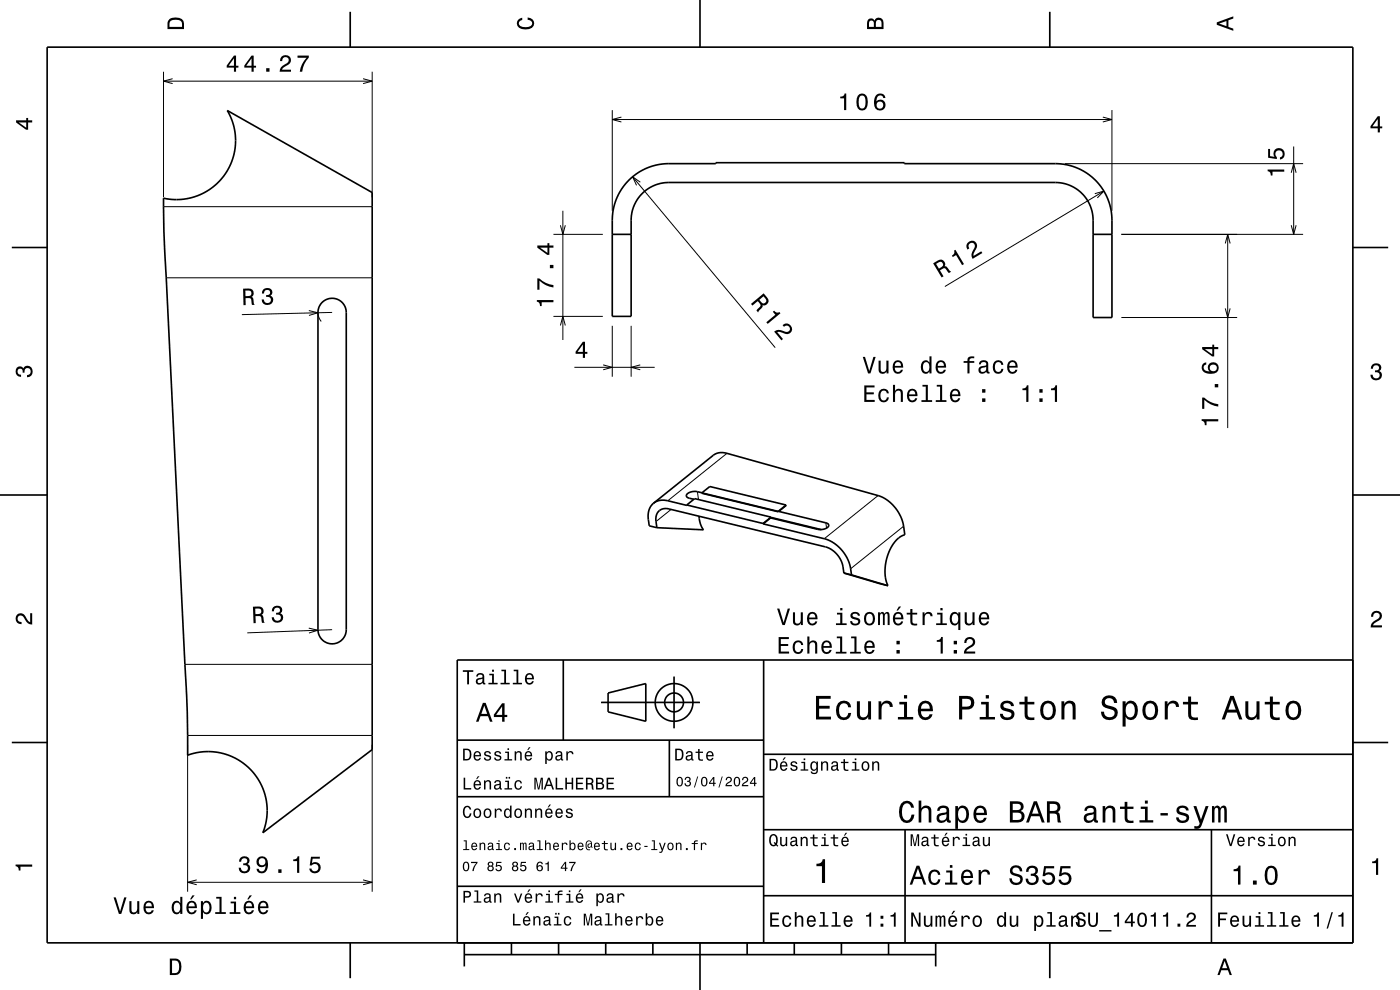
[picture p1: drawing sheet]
<svg xmlns="http://www.w3.org/2000/svg" width="297mm" height="210mm" viewBox="0 0 297 210" stroke-linecap="round" stroke-linejoin="round" font-family="sans-serif">
<g fill="none" stroke="#000" stroke-width=".21">
<path d="M34.7 15.2v26.6M34.7 17.2h44.3M36.6 16.7l-1.9 .5 1.9 .5M77 16.7l2 .5-2 .5M79 15.2v26.6M129.9 23.4v21.3M129.9 25.4h106M131.8 24.8l-1.9 .6 1.9 .5M134.2 37.5l30.3 36.2M135.8 38.7l-1.6-1.2 .8 1.8M225.9 34.7h50.5M234 24.8l1.9 .6-1.9 .5"/>
<path d="M235.9 23.4v21.3M273.9 36.6l.5-1.9 .6 1.9M274.4 31.1v18.6M34.7 43.8h44.3M35.3 58.9h43.7M117.4 49.7h10.5M118.9 47.8l.5 1.9 .5-1.9M119.4 44.7v27.4M232.3 41.1l1.9-.6-1.4 1.5M234.2 40.5l-33.7 20.3M237.9 49.7h38.5M259.9 51.6l.5-1.9 .6 1.9"/>
<path d="M260.4 49.7v41.1M273.9 47.8l.5 1.9 .6-1.9M65.5 65.9l2 .4-2 .6M67.5 66.3a2.96 2.96 0 0 0 .6 1.9M70.5 66.3l-19.2 .4M117.4 67.1h10.5M118.9 69l.5-1.9 .5 1.9M121.9 77.9h17M128 77.4l1.9 .5-1.9 .5M129.9 69.1v10.8M133.9 69.1v10.8M135.8 77.4l-1.9 .5 1.9 .5"/>
<path d="M237.9 67.4h24.5M259.9 65.4l.5 2 .6-2M154.2 96.2l-12.5 10M142.4 108.1l-3.2 2.5M147.9 104.3l.3 1.7M175.2 110.9l.2 1.1M186.3 105.1l-11.4 9.2M191.7 111.6l-11.2 9M65.5 133.2l2 .5-2 .6M70.5 133.6l-18 .6M39.2 140.9h39.8M39.8 158v31.2"/>
<path d="M39.8 156h39.2M79 158v31.2M39.8 187.2h39.2M41.7 186.6l-1.9 .6 1.9 .5M77 186.6l2 .6-2 .5"/>
</g>
<g fill="none" stroke="#000" stroke-width=".35">
<path d="M10 10h277v190h-277zM74.3 2.5v7.5M148.5 0v10M222.7 2.5v7.5M48.2 23.4l30.8 17.4v118.2l-23.2 17.6a12.5 12.5 0 0 0-2.7-13.4 12.5 12.5 0 0 0-13.3-3l-.2-12.3-4.8-99-.1-6.9 2.7 .3a12.5 12.5 0 0 0 10.8-18.9zM133.4 38.3a12 12 0 0 1 8.5-3.6h10v-.2h40v.2h32.1a12 12 0 0 1 11.9 12v20.7h-4v-20.7a8 8 0 0 0-8-8h-82a8 8 0 0 0-8 8v20.4h-4v-20.5a12 12 0 0 1 3.5-8.3zM2.5 52.5h7.5M129.9 49.7h4M231.9 49.7h4M287 52.5h7.5M68.4 64.1a3 3 0 0 1 3.2-.6 3 3 0 0 1 1.9 2.8v67.3a3 3 0 0 1-3 3 3 3 0 0 1-3-3v-67.5a2.99 2.99 0 0 1 .9-2zM0 105h10"/>
<path d="M138.6 106.7l12.7-10.1a3.2 3.2 0 0 1 2.9-.4l32.1 8.9a8.4 8.4 0 0 1 5.4 6.5l.2 1.8a6.8 6.8 0 0 0-3.9 5.4 8.3 8.3 0 0 0 .4 5.4M138.6 106.7a3.4 3.4 0 0 1 3.1-.5l4 .9M138.6 106.7a3.7 3.7 0 0 0-1.1 3.5l.2 1.3 1.7 .4M139.4 111.9l-.2-1.3a2.16 2.16 0 0 1 2.7-2.6l33.2 8a5.4 5.4 0 0 1 3.7 4.3l.2 1.3M145.7 107.1l1.7-1.3 16.2 3.9M145.7 107.1l16.2 3.9M148.3 109.5a5.4 5.4 0 0 0 .9 2.9l-9.8-.5M148.9 104.5l1.7-1.3 16.2 3.9M148.9 104.5l16.2 4.1M148.9 104.5l16.2 4M148.9 104.5l-1.4-.3a1.66 1.66 0 0 0-1.9 1l.4 .4 1.2 .3M161.9 111v.1"/>
<path d="M161.9 111.1l13 3.2a8.1 8.1 0 0 1 5.6 6.3l.1 1.3M163.5 109.9l-1.6 1.2M163.6 109.7l-1.7 1.3M163.6 109.7v.1M163.6 109.8l10.6 2.5M163.6 109.8l-.1 .1M165.1 108.5v.1M165.2 108.5l10 2.4a.57 .57 0 0 1 .6 .5 .57 .57 0 0 1-.5 .6l-.9 .3h-.9l-10-2.4M165.2 108.5l-.1 .1M166.8 107.1l-1.7 1.4M166.8 107.1l-1.6 1.4M287 105h10"/>
<path d="M119.5 140v17M162 140v60M179 121.6l1.6 .3M179 121.6l9.4 2.6M180.6 121.9l7.8 2.3M287 140h-190v60M2.5 157.5h7.5M97 157h65M127.5 149h21M129 147l8-2v8l-8-2zM142 157v12M143 143.5v11"/>
<path d="M287 157.5h7.5M97 169h65M162 176h125M162 160h125M192 176v24M257 176v24M97 188h65M162 190h125M74.3 200v7.5M98.5 202.5h100M98.5 200v5M108.5 200v2.5"/>
<path d="M118.5 200v2.5M128.5 200v2.5M138.5 200v2.5M148.5 200v10M158.5 200v2.5M168.5 200v2.5M178.5 200v2.5M188.5 200v2.5M198.5 200v5M222.7 200v7.5"/>
<circle cx="143" cy="149" r="2"/>
<circle cx="143" cy="149" r="4"/>
</g>
<g fill="#000">
<path d="M36 4a2.18 2.18 0 0 0-.5 2.2h3.5v-1.2a1.43 1.43 0 0 0-1.7-1.3zM36.3 4.4a2.15 2.15 0 0 1 2.2 .3l.1 1h-2.6v-1z" fill-rule="evenodd"/>
<path d="M49.6 11.8l-1.5 2.1v.4h1.5v.9h.5v-.9h.5v-.4h-.5v-2.1zM49.6 12.4v1.5h-1.1zM53.4 11.8l-1.6 2.1v.4h1.6v.9h.4v-.9h.5v-.4h-.5v-2.1zM53.4 12.4v1.5h-1.2zM56.5 14.5v.7h.7v-.7zM59.7 12l-.3 1h.5a.7 .7 0 0 1 .5-.9 .7 .7 0 0 1 .8 .5 .7 .7 0 0 1-.5 .9 1.8 1.8 0 0 0-1.4 1.7h2.4v-.4h-1.9a2.23 2.23 0 0 1 1.5-1.2 1.13 1.13 0 0 0 .1-1.7 1.13 1.13 0 0 0-1.7 .1zM63.1 11.8v.5h1.9a5.2 5.2 0 0 0-1.4 2.9h.5a5.3 5.3 0 0 1 1.4-3v-.4z" fill-rule="evenodd"/>
<path d="M109.9 4.2l.9-.4v.4a.7 .7 0 0 0-.7 .5 .7 .7 0 0 0 .3 .8 1.7 1.7 0 0 0 2.5-.5 .9 .9 0 0 0-1-.8v-.5a1.24 1.24 0 0 1 1.4 1.1 1.24 1.24 0 0 1-1 1.4 2.22 2.22 0 0 1-2.5-.7l-.2-.5z" fill-rule="evenodd"/>
<path d="M184.2 4.2l-.3 .7v1.3h3.5v-1.3a.98 .98 0 0 0-.7-1.1 .98 .98 0 0 0-1.2 .6 .84 .84 0 0 0-1.3-.2zM184.5 4.5a.54 .54 0 0 1 .6-.1 .54 .54 0 0 1 .3 .6v.7h-1zM185.9 4.4a.62 .62 0 0 1 .8-.1 .62 .62 0 0 1 .3 .6v.8h-1.2z" fill-rule="evenodd"/>
<path d="M258.1 4.7v.6l3.5 1.2v-.4l-1-.4v-1.4l1-.4v-.4zM258.6 5l1.6-.5v1z" fill-rule="evenodd"/>
<path d="M3.4 25.5v.5l2.1 1.5h.5v-1.5h.8v-.5h-.8v-.5h-.4v.5zM4 26h1.6v1.1z" fill-rule="evenodd"/>
<path d="M178.2 20.5v.4h.9v2.5h.4v-3.6h-.3a.77 .77 0 0 1-1 .7zM182 20.3a2.67 2.67 0 0 0 .4 3 1.14 1.14 0 0 0 1.6-.9 2.31 2.31 0 0 0-.6-2.5l-.5-.1-.5 .1zM182.6 20.3h.6a2.37 2.37 0 0 1 0 2.7h-.6a2.38 2.38 0 0 1 0-2.7zM185.9 20.1l-.4 .9a1.75 1.75 0 0 0 1.2 2.5 1.15 1.15 0 0 0 1.1-1.6 1.15 1.15 0 0 0-1.9-.4 1.02 1.02 0 0 1 .8-1.3 .59 .59 0 0 1 .7 .6h.4a1.12 1.12 0 0 0-.7-.9 1.12 1.12 0 0 0-1.2 .2zM185.9 22.3a.75 .75 0 0 1 1.5 0 .75 .75 0 0 1-1.5 0z" fill-rule="evenodd"/>
<path d="M268.9 36v.3a.77 .77 0 0 1 .7 .9h.4v-.8h2.4v-.4zM269 31.6v1.9l1.9 .2v-.4a.8 .8 0 0 1-.3-1.2 .8 .8 0 0 1 1.3 .1 .8 .8 0 0 1-.4 1.2v.4a1.21 1.21 0 0 0 1.1-1.5 1.21 1.21 0 0 0-1.7-.8 1.21 1.21 0 0 0-.5 1.8l-1-.2v-1.5z" fill-rule="evenodd"/>
<path d="M292.3 24.7l-1.6 2.1v.4h1.6v.9h.4v-.9h.5v-.4h-.5v-2.1zM292.3 25.2v1.6h-1.1z" fill-rule="evenodd"/>
<path d="M198 55.9l1.8 3 .4-.3-.8-1.2a1.08 1.08 0 0 1 1.1-.4l.8 .9 .5-.2-1-1.2h-.4a.97 .97 0 0 0-.2-1.2 .97 .97 0 0 0-1.2 0zM198.6 56a1.1 1.1 0 0 1 1.2-.4 .6 .6 0 0 1 .3 .6 .6 .6 0 0 1-.5 .5l-.4 .3z" fill-rule="evenodd"/>
<path d="M202.4 53.2a.77 .77 0 0 1-.5 1l.2 .3 .7-.4 1.3 2.2 .4-.3-1.8-3zM205.2 51.6a1.14 1.14 0 0 0 0 1.3l.4-.2a.71 .71 0 0 1 0-1 .71 .71 0 0 1 1 0 .71 .71 0 0 1 .1 1 1.8 1.8 0 0 0-.4 2.2l2.1-1.2-.2-.4-1.7 1a2.23 2.23 0 0 1 .7-1.8 1.11 1.11 0 0 0-.5-1.4 1.11 1.11 0 0 0-1.5 .5z" fill-rule="evenodd"/>
<path d="M51.6 61.2l.1 3.5h.4v-1.5a.85 .85 0 0 1 1.2 .6l.2 .9h.5l-.3-1.5-.3-.2a.97 .97 0 0 0 .4-1.2 .97 .97 0 0 0-1.1-.6zM52 61.6a1.09 1.09 0 0 1 1.3 .3 .6 .6 0 0 1-.1 .7 .6 .6 0 0 1-.6 .2h-.5z" fill-rule="evenodd"/>
<path d="M55.8 61.4a1.08 1.08 0 0 1 1.4-.2 1.08 1.08 0 0 1 .5 1.2l-.3 .3a1.05 1.05 0 0 1 .5 1.3 1.05 1.05 0 0 1-1.2 .7 1.1 1.1 0 0 1-1.2-1.2h.5a.71 .71 0 0 0 1 .8 .71 .71 0 0 0 0-1.3h-.5v-.4a.61 .61 0 0 0 .7-.3 .61 .61 0 0 0-.2-.8 .61 .61 0 0 0-.8 .2l-.2 .6h-.4z" fill-rule="evenodd"/>
<path d="M113.9 63.6v.4a.77 .77 0 0 1 .7 .9h.3v-.8h2.5v-.5zM114 59.1v2.4h.4v-2a5.2 5.2 0 0 0 3 1.5v-.5a5.3 5.3 0 0 1-3-1.4zM116.7 56.2v.7h.7v-.7zM114 52.1v.4l2.1 1.6h.4v-1.6h.9v-.4h-.9v-.5h-.4v.5zM114.6 52.5h1.5v1.1z" fill-rule="evenodd"/>
<path d="M123.6 72.5l-1.5 2.1v.4h1.5v.9h.5v-.9h.5v-.4h-.5v-2.1zM123.6 73.1v1.5h-1.1z" fill-rule="evenodd"/>
<path d="M159.3 64.5l.3 .3 1.2-.9a.85 .85 0 0 1 .3 1.3l-.6 .7 .3 .4 1-1.2v-.4a.97 .97 0 0 0 1.1-.4 .97 .97 0 0 0-.1-1.2l-.8-.9zM161.1 63.6l.9-.7a1.09 1.09 0 0 1 .5 1.1 .6 .6 0 0 1-.5 .4 .6 .6 0 0 1-.6-.4z" fill-rule="evenodd"/>
<path d="M164 66.1l.5 .7-1.9 1.6 .3 .3 2.7-2.2-.3-.3a.78 .78 0 0 1-1.1-.3zM164.2 70.4l1.6 1.8 .3-.3-1.2-1.4a2.23 2.23 0 0 1 1.8 .4 1.14 1.14 0 0 0 1.2-1.6 1.14 1.14 0 0 0-1.9-.3l.3 .3a.7 .7 0 0 1 1-.1 .7 .7 0 0 1 .1 1 .7 .7 0 0 1-.9 .1 1.81 1.81 0 0 0-2.3 .1z" fill-rule="evenodd"/>
<path d="M183 75.7l1.2 3.5h.5l1.1-3.5h-.5l-.9 3-.9-3zM186.4 76.5v1.8a.89 .89 0 0 0 .6 1 .89 .89 0 0 0 1.1-.5v.4h.4v-2.7h-.5v1.6a.64 .64 0 0 1-.3 .7 .64 .64 0 0 1-.9-.3v-2zM189.7 76.8a1.54 1.54 0 0 0 .8 2.5 1.06 1.06 0 0 0 1.1-.9h-.5l-.2 .4-.4 .1a.75 .75 0 0 1-.7-.9h1.8a1.17 1.17 0 0 0-.5-1.4 1.17 1.17 0 0 0-1.4 .2zM190 77a.66 .66 0 0 1 .8-.1 .66 .66 0 0 1 .3 .7h-1.3zM195.6 76.8a1.57 1.57 0 0 0 .8 2.5l.4-.1 .4-.4v.4h.4v-3.6h-.4v1.3a.89 .89 0 0 0-1.6-.1zM196 77.1a.62 .62 0 0 1 .7-.3 .62 .62 0 0 1 .4 .6 1.11 1.11 0 0 1-.6 1.5 1.19 1.19 0 0 1-.5-1.8zM198.8 76.8a1.54 1.54 0 0 0 .8 2.5 1.06 1.06 0 0 0 1.1-.9h-.5l-.2 .4-.4 .1a.76 .76 0 0 1-.7-.9h1.8a1.17 1.17 0 0 0-.5-1.4 1.17 1.17 0 0 0-1.4 .2zM199.1 77a.66 .66 0 0 1 .8-.1 .66 .66 0 0 1 .4 .7h-1.4zM204.4 76.6v.4h.8v2.2h.5v-2.2h1v-.4h-1v-.4l.3-.2h.7v-.4a1.04 1.04 0 0 0-1.5 .7v.3zM207.9 76.6l-.2 .7h.4a.55 .55 0 0 1 .7-.5 .55 .55 0 0 1 .3 .7l-.2 .1a1 1 0 0 0-1 .2 1 1 0 0 0-.3 1 .94 .94 0 0 0 1.7 .1l.1 .3h.5v-.3l-.2-.1v-1.6a1.02 1.02 0 0 0-1.8-.6zM208.1 78.2l1.1-.4a.77 .77 0 0 1-.2 .9 .77 .77 0 0 1-.9 .1zM210.9 76.8a1.53 1.53 0 0 0 .9 2.5 1.06 1.06 0 0 0 1.1-1.1h-.5a.67 .67 0 0 1-.6 .7 .67 .67 0 0 1-.7-.6 1.12 1.12 0 0 1 .7-1.5 .6 .6 0 0 1 .6 .6h.5a1.09 1.09 0 0 0-.8-1 1.09 1.09 0 0 0-1.2 .4zM214 76.8a1.54 1.54 0 0 0 .8 2.5 1.06 1.06 0 0 0 1-.9h-.4l-.2 .4-.4 .1a.76 .76 0 0 1-.7-.9h1.8a1.17 1.17 0 0 0-.5-1.4 1.17 1.17 0 0 0-1.4 .2zM214.3 77a.66 .66 0 0 1 .8-.1 .66 .66 0 0 1 .3 .7h-1.3z" fill-rule="evenodd"/>
<path d="M291.1 77.4a1.08 1.08 0 0 1 1.4-.2 1.08 1.08 0 0 1 .4 1.2l-.3 .3a1.06 1.06 0 0 1 .5 1.3 1.06 1.06 0 0 1-1.2 .7 1.1 1.1 0 0 1-1.2-1.2h.5a.71 .71 0 0 0 1 .8 .71 .71 0 0 0 .1-1.3h-.6v-.4a.61 .61 0 0 0 .8-.3 .61 .61 0 0 0-.2-.8 .61 .61 0 0 0-.9 .2l-.1 .5h-.5z" fill-rule="evenodd"/>
<path d="M3.6 78a.86 .86 0 0 1 1.4 .2 1.06 1.06 0 0 1 1.2-.6 1.06 1.06 0 0 1 .7 1.2 1.1 1.1 0 0 1-1.2 1.2v-.4a.71 .71 0 0 0 .8-1 .71 .71 0 0 0-1.3-.1v.6h-.4a.61 .61 0 0 0-.3-.8 .61 .61 0 0 0-.8 .2 .61 .61 0 0 0 .2 .8l.6 .2v.4a1.15 1.15 0 0 1-1.2-.6 1.15 1.15 0 0 1 .3-1.3z" fill-rule="evenodd"/>
<path d="M183.3 81.8v3.5h2.3v-.5h-1.8v-1.2h1.6v-.4h-1.6v-1h1.7v-.4zM186.6 82.8a1.53 1.53 0 0 0 .9 2.6 1.06 1.06 0 0 0 1.1-1.1h-.5a.67 .67 0 0 1-.6 .7 .67 .67 0 0 1-.7-.6 1.12 1.12 0 0 1 .7-1.6 .6 .6 0 0 1 .6 .6h.5a1.09 1.09 0 0 0-.8-.9 1.09 1.09 0 0 0-1.2 .3zM189.4 81.6v3.7h.5v-1.6a.64 .64 0 0 1 .4-.8 .64 .64 0 0 1 .8 .4v2h.4v-1.8a.88 .88 0 0 0-.6-1 .88 .88 0 0 0-1 .4v-1.3zM192.7 82.8a1.54 1.54 0 0 0 .8 2.6 1.06 1.06 0 0 0 1.1-.9h-.4l-.3 .3-.3 .2a.76 .76 0 0 1-.7-1h1.7a1.16 1.16 0 0 0-.5-1.3 1.16 1.16 0 0 0-1.4 .1zM193.1 83.1a.66 .66 0 0 1 .7-.2 .66 .66 0 0 1 .4 .8h-1.3zM195.7 81.6v.4h.7v2.9h-.9v.4h2.2v-.4h-.9v-3.3zM198.7 81.6v.4h.7v2.9h-.9v.4h2.3v-.4h-.9v-3.3zM201.8 82.8a1.54 1.54 0 0 0 .8 2.6 1.05 1.05 0 0 0 1.1-.9h-.4l-.3 .3-.3 .2a.75 .75 0 0 1-.7-1h1.7a1.16 1.16 0 0 0-.4-1.3 1.16 1.16 0 0 0-1.5 .1zM202.2 83.1a.66 .66 0 0 1 .8-.2 .66 .66 0 0 1 .3 .8h-1.3zM208.3 84.5v.8h.7v-.8zM208.3 82.5v.8h.7v-.8z" fill-rule="evenodd"/>
<path d="M216.9 82.4v.4h.8v2.5h.5v-3.6h-.4a.77 .77 0 0 1-.9 .7zM220.5 84.5v.8h.7v-.8zM220.5 82.5v.8h.7v-.8zM223 82.4v.4h.8v2.5h.4v-3.6h-.3a.77 .77 0 0 1-.9 .7z" fill-rule="evenodd"/>
<path d="M254.9 88.9v.4a.77 .77 0 0 1 .7 .9h.4v-.8h2.4v-.5zM255 84.3v2.4h.5v-1.9a5.2 5.2 0 0 0 2.9 1.5v-.6a5.3 5.3 0 0 1-3-1.4zM257.7 81.5v.7h.7v-.7zM255.2 77.2a1.33 1.33 0 0 0-.1 1.5 1.33 1.33 0 0 0 1.3 .6 1.63 1.63 0 0 0 2.2-1.3 1.15 1.15 0 0 0-1.6-1.1 1.15 1.15 0 0 0-.4 1.9 1.02 1.02 0 0 1-1.3-.8 .58 .58 0 0 1 .6-.7v-.4zM256.7 78.1a.75 .75 0 0 1 1.4 0 .75 .75 0 0 1-1.4 0zM255 73.6v.5l2.1 1.5h.5v-1.5h.8v-.5h-.8v-.5h-.4v.5zM255.6 74.1h1.6v1.1z" fill-rule="evenodd"/>
<path d="M3.6 130.4a1.22 1.22 0 0 1 2 .7l.4 .6 .4 .3v-1.9h.4v2.4a1.8 1.8 0 0 1-1.7-1.4 .71 .71 0 0 0-.9-.5 .71 .71 0 0 0-.5 .8 .71 .71 0 0 0 .9 .5v.5a1.18 1.18 0 0 1-1.2-.7 1.18 1.18 0 0 1 .2-1.3z" fill-rule="evenodd"/>
<path d="M53.7 128.7l.1 3.5h.5l-.1-1.5a1.08 1.08 0 0 1 1.2 .2l.2 1.2h.5l-.3-1.5-.3-.2a.97 .97 0 0 0 .4-1.1 .97 .97 0 0 0-1.1-.6zM54.1 129.1a1.1 1.1 0 0 1 1.3 .3 .6 .6 0 0 1-.1 .6 .6 .6 0 0 1-.6 .3h-.5z" fill-rule="evenodd"/>
<path d="M57.9 128.8a1.08 1.08 0 0 1 1.4-.2 1.08 1.08 0 0 1 .5 1.2l-.3 .3a1.06 1.06 0 0 1 .5 1.3 1.06 1.06 0 0 1-1.1 .7 1.1 1.1 0 0 1-1.3-1.1l.5-.1a.71 .71 0 0 0 1 .8 .71 .71 0 0 0 0-1.3h-.5v-.4a.61 .61 0 0 0 .7-.3 .61 .61 0 0 0-.2-.8 .61 .61 0 0 0-.8 .2l-.2 .6h-.4z" fill-rule="evenodd"/>
<path d="M165.2 135.1v3.5h2.2v-.4h-1.8v-1.2h1.6v-.4h-1.6v-1h1.8v-.5zM168.5 136.2a1.53 1.53 0 0 0 .8 2.5 1.07 1.07 0 0 0 1.1-1h-.4a.67 .67 0 0 1-.7 .6 .67 .67 0 0 1-.7-.6 1.11 1.11 0 0 1 .7-1.5 .59 .59 0 0 1 .7 .6h.4a1.09 1.09 0 0 0-.8-.9 1.09 1.09 0 0 0-1.1 .3zM171.3 135v3.6h.4v-1.5a.63 .63 0 0 1 .5-.9 .63 .63 0 0 1 .7 .7v1.7h.5v-1.7a.88 .88 0 0 0-.6-1 .88 .88 0 0 0-1.1 .4v-1.3zM174.5 136.2a1.54 1.54 0 0 0 .8 2.5 1.06 1.06 0 0 0 1.1-.8h-.4l-.2 .3-.4 .1a.76 .76 0 0 1-.7-.9h1.8a1.16 1.16 0 0 0-.5-1.4 1.16 1.16 0 0 0-1.5 .2zM174.9 136.4a.66 .66 0 0 1 .8-.1 .66 .66 0 0 1 .3 .7h-1.3zM177.5 135v.4h.7v2.9h-.9v.3h2.3v-.3h-.9v-3.3zM180.6 135v.4h.7v2.9h-1v.3h2.3v-.3h-.9v-3.3zM183.6 136.2a1.54 1.54 0 0 0 .8 2.5 1.07 1.07 0 0 0 1.1-.8h-.4l-.2 .3-.4 .1a.76 .76 0 0 1-.7-.9h1.8a1.16 1.16 0 0 0-.5-1.4 1.16 1.16 0 0 0-1.5 .2zM184 136.4a.66 .66 0 0 1 .8-.1 .66 .66 0 0 1 .3 .7h-1.3zM190.2 137.9v.7h.7v-.7zM190.2 135.9v.8h.7v-.8z" fill-rule="evenodd"/>
<path d="M164.9 129.1l1.1 3.5h.5l1.1-3.5h-.5l-.9 3-.9-3zM168.2 129.9v1.8a.89 .89 0 0 0 .6 1 .89 .89 0 0 0 1.1-.5v.4h.4v-2.7h-.4v1.5a.65 .65 0 0 1-.4 .8 .65 .65 0 0 1-.8-.3v-2zM171.5 130.2a1.54 1.54 0 0 0 .8 2.5 1.07 1.07 0 0 0 1.1-.9h-.5l-.2 .4-.3 .1a.76 .76 0 0 1-.7-.9h1.7a1.17 1.17 0 0 0-.5-1.4 1.17 1.17 0 0 0-1.4 .2zM171.8 130.4a.66 .66 0 0 1 .8-.1 .66 .66 0 0 1 .4 .7h-1.3zM177.6 130v.4h.7v1.8h-1v.4h2.3v-.4h-.9v-2.2zM178.2 129v.5h.5v-.5zM180.7 130a.75 .75 0 0 0-.3 .9 .75 .75 0 0 0 .8 .4l.8 .4a.63 .63 0 0 1-.6 .6 .63 .63 0 0 1-.6-.5h-.5a1.07 1.07 0 0 0 1.2 .9 1.07 1.07 0 0 0 1-1.2l-.5-.4-1-.3a.54 .54 0 0 1 .4-.7 .54 .54 0 0 1 .6 .5h.4a1.03 1.03 0 0 0-.7-.9 1.03 1.03 0 0 0-1 .3zM183.6 130.2a1.53 1.53 0 0 0 .9 2.5 1.48 1.48 0 0 0 1.1-1.5 1.48 1.48 0 0 0-1.1-1.4l-.5 .1zM183.9 130.5a.67 .67 0 0 1 .7-.3 .67 .67 0 0 1 .5 .6 1.11 1.11 0 0 1-.6 1.5 1.17 1.17 0 0 1-.6-1.8zM186.3 129.9v2.7h.4v-2.1l.2-.3h.3l.1 .3v2.1h.4v-2.1l.4-.3 .2 .1v.4v1.9h.4v-1.9a.69 .69 0 0 0-.5-.9l-.6 .4-.1-.3-.4-.1-.4 .4v-.3zM190.7 128.7l-.5 .8h.3l.7-.8zM189.7 130.2a1.54 1.54 0 0 0 .8 2.5 1.06 1.06 0 0 0 1.1-.9h-.4l-.3 .4-.3 .1a.76 .76 0 0 1-.7-.9h1.7a1.16 1.16 0 0 0-.4-1.4 1.16 1.16 0 0 0-1.5 .2zM190.1 130.4a.66 .66 0 0 1 .8-.1 .66 .66 0 0 1 .3 .7h-1.3zM193.1 129.2v.8h-.8v.4h.8v1.8a1.05 1.05 0 0 0 1.5 .5v-.4a.68 .68 0 0 1-1-.4v-1.5h1v-.4h-1v-.8zM195.7 129.9v2.7h.5v-1.6a.66 .66 0 0 1 .3-.7 .66 .66 0 0 1 .9 .2v.2h.4a.89 .89 0 0 0-.7-.9 .89 .89 0 0 0-1 .5v-.4zM198.8 130v.4h.7v1.8h-.9v.4h2.3v-.4h-1v-2.2zM199.5 129v.5h.5v-.5zM201.8 130.2a1.58 1.58 0 0 0 .7 2.5l.5-.1 .3-.4v1.4h.4v-3.7h-.4v.4l-.2-.2a.88 .88 0 0 0-1.3 .1zM202.1 130.5a.62 .62 0 0 1 .7-.3 .62 .62 0 0 1 .4 .6 1.12 1.12 0 0 1-.6 1.5 1.19 1.19 0 0 1-.5-1.8zM204.6 129.9v1.8a.89 .89 0 0 0 .7 1 .89 .89 0 0 0 1-.5v.4h.5v-2.7h-.5v1.5a.65 .65 0 0 1-.4 .8 .65 .65 0 0 1-.8-.3v-2zM207.9 130.2a1.55 1.55 0 0 0 .8 2.5 1.07 1.07 0 0 0 1.1-.9h-.4l-.2 .4-.4 .1a.76 .76 0 0 1-.7-.9h1.8a1.17 1.17 0 0 0-.5-1.4 1.17 1.17 0 0 0-1.5 .2zM208.3 130.4a.66 .66 0 0 1 .8-.1 .66 .66 0 0 1 .3 .7h-1.3z" fill-rule="evenodd"/>
<path d="M198.7 135.8v.3h.8v2.5h.5v-3.5h-.3a.77 .77 0 0 1-1 .7zM202.3 137.9v.7h.7v-.7zM202.3 135.9v.8h.7v-.8zM204.9 135.4l-.3 1h.4a.7 .7 0 0 1 .5-.9 .7 .7 0 0 1 .9 .5 .7 .7 0 0 1-.5 .9 1.8 1.8 0 0 0-1.4 1.7h2.4v-.4h-1.9a2.25 2.25 0 0 1 1.5-1.2 1.13 1.13 0 0 0 .1-1.6 1.13 1.13 0 0 0-1.7 0z" fill-rule="evenodd"/>
<path d="M291.2 129.9a1.18 1.18 0 0 1 1.9 .3 1.18 1.18 0 0 1-1 1.7l-.5 .3-.3 .5h1.9v.4h-2.4a1.8 1.8 0 0 1 1.4-1.8 .71 .71 0 0 0 .5-.8 .71 .71 0 0 0-.9-.5 .71 .71 0 0 0-.5 .8h-.4z" fill-rule="evenodd"/>
<path d="M98.2 158.8v2.5h.9a1.37 1.37 0 0 0 .7-2.2 1.56 1.56 0 0 0-1.6-.3zM98.6 159.1a.98 .98 0 0 1 1.1 .7 .98 .98 0 0 1-.6 1.2h-.5zM100.7 159.6a1.04 1.04 0 0 0-.2 1.2 1.04 1.04 0 0 0 1 .5l.5-.5h-.3l-.4 .3a.54 .54 0 0 1-.5-.7h1.3a.83 .83 0 0 0-.4-.9 .83 .83 0 0 0-1 .1zM100.9 159.7l.2-.1a.47 .47 0 0 1 .5 .1 .47 .47 0 0 1 .1 .5h-.9zM102.9 159.5l-.2 .1a.69 .69 0 0 0 .9 .9l.2 .1a.43 .43 0 0 1-.4 .5 .43 .43 0 0 1-.4-.4h-.3a.74 .74 0 0 0 .9 .7 .74 .74 0 0 0 .5-1l-1-.4a.38 .38 0 0 1 .3-.5 .38 .38 0 0 1 .4 .4h.3a.78 .78 0 0 0-1.2-.4zM105.1 159.5l-.2 .1a.69 .69 0 0 0 .9 .9l.2 .1a.43 .43 0 0 1-.4 .5 .43 .43 0 0 1-.5-.4h-.3a.74 .74 0 0 0 .9 .7 .74 .74 0 0 0 .5-1l-.9-.4a.38 .38 0 0 1 .3-.5 .38 .38 0 0 1 .4 .4h.3a.77 .77 0 0 0-1.2-.4zM107.2 159.4v.3h.5v1.3h-.7v.3h1.6v-.3h-.6v-1.6zM107.7 158.7v.4h.3v-.4zM109.2 159.4v1.9h.3v-1.1a.45 .45 0 0 1 .4-.6 .45 .45 0 0 1 .5 .5v1.2h.3v-1.3a.63 .63 0 0 0-.5-.7 .63 .63 0 0 0-.7 .4v-.3zM112.2 158.5l-.4 .6h.3l.5-.6zM111.5 159.6a1.04 1.04 0 0 0-.2 1.2 1.04 1.04 0 0 0 1.1 .5l.5-.5h-.3l-.5 .3a.54 .54 0 0 1-.5-.7h1.3a.83 .83 0 0 0-.4-.9 .83 .83 0 0 0-1 .1zM111.8 159.7l.1-.1a.48 .48 0 0 1 .5 .1 .48 .48 0 0 1 .2 .5h-1zM115.7 159.4v2.7h.3v-1.1a.66 .66 0 0 0 .7 .4 .66 .66 0 0 0 .5-.6 .91 .91 0 0 0 0-1.1 .91 .91 0 0 0-1-.3l-.2 .3v-.3zM116.1 159.8a.45 .45 0 0 1 .5-.2 .45 .45 0 0 1 .3 .4 .65 .65 0 0 1 .1 .8 .65 .65 0 0 1-.7 .2 .98 .98 0 0 1-.2-1.2zM118.1 159.5l-.2 .4h.3a.39 .39 0 0 1 .4-.3 .39 .39 0 0 1 .3 .5h-.1a.65 .65 0 0 0-1 .4 .65 .65 0 0 0 .6 .9l.6-.3 .1 .2h.4v-.2l-.2-.1v-1.1a.72 .72 0 0 0-.5-.6 .72 .72 0 0 0-.7 .2zM118.2 160.6l.8-.3a.55 .55 0 0 1-.2 .7 .55 .55 0 0 1-.6 0zM120.1 159.4v1.9h.4v-1.1a.47 .47 0 0 1 .2-.6 .47 .47 0 0 1 .6 .2v.2h.4a.64 .64 0 0 0-.5-.7 .64 .64 0 0 0-.8 .4v-.3z" fill-rule="evenodd"/>
<path d="M98.2 142.2v.3h.9v2.7h.4v-2.7h.9v-.3zM101.3 143l-.3 .5h.4a.47 .47 0 0 1 .5-.4 .47 .47 0 0 1 .4 .6l-.2 .1a.84 .84 0 0 0-1 .2 .84 .84 0 0 0 0 1.1 .9 .9 0 0 0 1.3-.2l.1 .2 .5 .1v-.3l-.3-.1v-1.3a.87 .87 0 0 0-1.4-.5zM101.4 144.3l.9-.3a.66 .66 0 0 1-.1 .7 .66 .66 0 0 1-.8 .1zM103.8 142.9v.3h.6v1.6h-.8v.4h2v-.4h-.8v-1.9zM104.4 142.1v.4h.4v-.4zM106.4 142.1v.3h.6v2.4h-.8v.4h1.9v-.4h-.7v-2.7zM109 142.1v.3h.6v2.4h-.8v.4h1.9v-.4h-.7v-2.7zM111.6 143.1a1.32 1.32 0 0 0 .7 2.1 .9 .9 0 0 0 .9-.7h-.3l-.2 .3-.4 .1a.65 .65 0 0 1-.6-.8h1.6a1 1 0 0 0-.4-1.2 1 1 0 0 0-1.3 .2zM111.9 143.3a.57 .57 0 0 1 .7-.1 .57 .57 0 0 1 .3 .6h-1.2z" fill-rule="evenodd"/>
<path d="M102.4 149.1l-1.4 4h.5l.4-1.2h1.6l.4 1.2h.6l-1.5-4zM102.7 149.7l.7 1.7h-1.3zM106.5 149.2l-1.7 2.4v.5h1.7v1h.5v-1h.6v-.5h-.6v-2.4zM106.5 149.9v1.7h-1.3z" fill-rule="evenodd"/>
<path d="M143.2 158.8v2.5h.9a1.37 1.37 0 0 0 .7-2.2 1.56 1.56 0 0 0-1.6-.3zM143.6 159.1a.98 .98 0 0 1 1.1 .7 .98 .98 0 0 1-.6 1.2h-.5zM145.7 159.5l-.2 .4h.3a.39 .39 0 0 1 .5-.3 .39 .39 0 0 1 .3 .5h-.2a.65 .65 0 0 0-.9 .4 .65 .65 0 0 0 .5 .9l.7-.3v.2h.4v-.2l-.1-.1-.1-1.1a.73 .73 0 0 0-.4-.6 .73 .73 0 0 0-.8 .2zM145.8 160.6l.8-.3a.55 .55 0 0 1-.1 .7 .55 .55 0 0 1-.7 0zM148.1 158.9v.5h-.5v.3h.5v1.3a.75 .75 0 0 0 1 .4v-.3a.48 .48 0 0 1-.7-.3v-1.1h.7v-.3h-.7v-.5zM150 159.6a1.04 1.04 0 0 0-.2 1.2 1.04 1.04 0 0 0 1.1 .5l.5-.5h-.4l-.4 .3a.54 .54 0 0 1-.5-.7h1.3a.83 .83 0 0 0-.4-.9 .83 .83 0 0 0-1 .1zM150.3 159.7l.1-.1a.48 .48 0 0 1 .5 .1 .48 .48 0 0 1 .2 .5h-1z" fill-rule="evenodd"/>
<path d="M173.1 147.6v5h3.2v-.6h-2.5v-1.7h2.2v-.6h-2.2v-1.5h2.4v-.6zM177.8 149.2a2.59 2.59 0 0 0 .5 3.4 1.58 1.58 0 0 0 2.3-1.4h-.6a.95 .95 0 0 1-.9 1 .95 .95 0 0 1-1-.9 1.59 1.59 0 0 1 .9-2.1 .85 .85 0 0 1 .9 .8h.7a1.56 1.56 0 0 0-1.1-1.3 1.56 1.56 0 0 0-1.7 .5zM181.8 148.8v2.5a1.27 1.27 0 0 0 .9 1.4 1.27 1.27 0 0 0 1.5-.7v.6h.6v-3.8h-.6v2.2a.92 .92 0 0 1-.6 1.1 .92 .92 0 0 1-1.2-.4v-2.9zM186.4 148.8v3.8h.6v-2.2a.95 .95 0 0 1 .5-1.1 .95 .95 0 0 1 1.2 .3l.1 .4h.6a1.28 1.28 0 0 0-1-1.4 1.28 1.28 0 0 0-1.4 .8v-.6zM190.8 148.9v.5h1v2.7h-1.3v.5h3.2v-.5h-1.3v-3.2zM191.8 147.4v.8h.6v-.8zM195.1 149.2a2.62 2.62 0 0 0 .5 3.4 1.57 1.57 0 0 0 2.2-1.1h-.6l-.3 .5-.5 .2a1.08 1.08 0 0 1-1-1.3h2.5a1.66 1.66 0 0 0-.7-2 1.66 1.66 0 0 0-2.1 .3zM195.6 149.5a.94 .94 0 0 1 1.2-.2 .94 .94 0 0 1 .5 1h-1.9zM203.5 147.6v5h.6v-2.1h.8a1.47 1.47 0 0 0 1.8-1.2 1.47 1.47 0 0 0-1.5-1.7zM204.1 148.2a1.6 1.6 0 0 1 1.8 .5 .86 .86 0 0 1 0 .9 .86 .86 0 0 1-.9 .3h-.9zM208.1 148.9v.5h1v2.7h-1.3v.5h3.3v-.5h-1.3v-3.2zM209.1 147.4v.8h.7v-.8zM212.6 148.9a1.08 1.08 0 0 0-.3 1.2 1.08 1.08 0 0 0 1 .7l1.1 .4a.57 .57 0 0 1 .2 .6 .57 .57 0 0 1-.5 .4 .96 .96 0 0 1-1.4-.8h-.6a1.6 1.6 0 0 0 1.3 1.4 1.6 1.6 0 0 0 1.7-.8 1.13 1.13 0 0 0-1-1.6l-1.1-.3-.2-.4a.87 .87 0 0 1 .9-.5 .87 .87 0 0 1 .8 .6h.6a1.41 1.41 0 0 0-2.1-1.1zM217.4 147.8v1.1h-1.1v.5h1.1v2.6l.2 .4 .4 .3h1.4v-.5a.97 .97 0 0 1-1.4-.5v-2.3h1.4v-.5h-1.4v-1.1zM221.1 149.2a2.56 2.56 0 0 0 .5 3.4 1.72 1.72 0 0 0 1.8-.2 1.72 1.72 0 0 0 .6-1.7 1.7 1.7 0 0 0-.9-1.9 1.7 1.7 0 0 0-2 .4zM221.6 149.6a.96 .96 0 0 1 1-.4 .96 .96 0 0 1 .7 .8 1.59 1.59 0 0 1-1 2.2 1.19 1.19 0 0 1-1-1.5zM225.2 148.8v3.8h.6v-2.2a.97 .97 0 0 1 .5-1.1 .97 .97 0 0 1 1.1 .2l.1 .7v2.4h.7v-2.5a1.27 1.27 0 0 0-.9-1.4 1.27 1.27 0 0 0-1.5 .6v-.5zM234.1 147.9a1.38 1.38 0 0 0-.3 1.5 1.38 1.38 0 0 0 1.3 .9 1.25 1.25 0 0 1 1.4 .9 1.15 1.15 0 0 1-1.3 .9 1.15 1.15 0 0 1-1-1.1h-.7a1.8 1.8 0 0 0 1.7 1.8 1.8 1.8 0 0 0 1.9-1.6 1.46 1.46 0 0 0-1.5-1.4l-.6-.2a.83 .83 0 0 1-.5-1.1 .83 .83 0 0 1 1.2-.3l.5 .5 .1 .4h.7a1.67 1.67 0 0 0-1-1.6 1.67 1.67 0 0 0-1.9 .4zM238.2 148.8v5.3h.6v-2.1a1.32 1.32 0 0 0 1.4 .7 1.32 1.32 0 0 0 1.1-1.1 2.43 2.43 0 0 0-.8-2.8 1.21 1.21 0 0 0-1.7 .5v-.5zM239.1 149.6a.9 .9 0 0 1 .9-.4 .9 .9 0 0 1 .7 .8 1.61 1.61 0 0 1-.9 2.2 1.18 1.18 0 0 1-1-1.5zM242.8 149.2a2.56 2.56 0 0 0 .5 3.4 1.72 1.72 0 0 0 1.8-.2 1.72 1.72 0 0 0 .6-1.7 1.7 1.7 0 0 0-.9-1.9 1.7 1.7 0 0 0-2 .4zM243.3 149.6a.96 .96 0 0 1 1-.4 .96 .96 0 0 1 .7 .8 1.59 1.59 0 0 1-1 2.2 1.19 1.19 0 0 1-1-1.5zM247.1 148.8v3.8h.6v-2.2a.95 .95 0 0 1 .5-1.1 .95 .95 0 0 1 1.2 .3l.1 .4h.6a1.28 1.28 0 0 0-1-1.4 1.28 1.28 0 0 0-1.4 .8v-.6zM252 147.8v1.1h-1v.5h1l.1 2.6 .2 .4 .4 .3h1.4v-.5a.97 .97 0 0 1-1.4-.5v-2.3h1.4v-.5h-1.4v-1.1zM261 147.6l-1.8 5h.6l.6-1.4h2l.5 1.4h.7l-1.9-5zM261.4 148.3l.7 2.2h-1.5zM264.2 148.8v2.5a1.27 1.27 0 0 0 .9 1.4 1.27 1.27 0 0 0 1.5-.7v.6h.6v-3.8h-.6v2.2a.92 .92 0 0 1-.6 1.1 .92 .92 0 0 1-1.1-.4l-.1-2.9zM269.4 147.8v1.1h-1.1v.5h1.1v2.6l.2 .4 .4 .3 .7 .1 .8-.1v-.5a.97 .97 0 0 1-1.4-.5l-.1-2.3h1.5v-.5h-1.5v-1.1zM273.1 149.2a2.56 2.56 0 0 0 .6 3.4 1.72 1.72 0 0 0 1.8-.2 1.72 1.72 0 0 0 .6-1.7 1.7 1.7 0 0 0-.9-1.9 1.7 1.7 0 0 0-2.1 .4zM273.6 149.6a.96 .96 0 0 1 1-.4 .96 .96 0 0 1 .7 .8 1.59 1.59 0 0 1-.9 2.2 1.19 1.19 0 0 1-1.1-1.5z" fill-rule="evenodd"/>
<path d="M98.4 165v2.5h1.6v-.3h-1.3v-2.2zM101.4 164.7l-.4 .6h.2l.5-.6zM100.7 165.7a1.04 1.04 0 0 0-.2 1.2 1.04 1.04 0 0 0 1 .6l.5-.6h-.3l-.4 .4a.54 .54 0 0 1-.5-.7h1.3a.83 .83 0 0 0-.4-1 .83 .83 0 0 0-1 .1zM100.9 165.9l.2-.1a.47 .47 0 0 1 .5 .1 .47 .47 0 0 1 .1 .4h-.9zM102.7 165.5v2h.3v-1.1a.45 .45 0 0 1 .4-.7 .45 .45 0 0 1 .5 .6v1.2h.3v-1.3a.63 .63 0 0 0-.5-.7 .63 .63 0 0 0-.7 .3v-.3zM105.1 165.6l-.2 .5h.2a.39 .39 0 0 1 .5-.4 .39 .39 0 0 1 .3 .6h-.1a.65 .65 0 0 0-1 .4 .65 .65 0 0 0 .6 .8l.6-.3 .1 .2 .4 .1v-.3h-.2v-1.1a.72 .72 0 0 0-.5-.6 .72 .72 0 0 0-.7 .1zM105.2 166.7l.8-.2a.55 .55 0 0 1-.2 .6 .55 .55 0 0 1-.6 .1zM107.3 164.8v.4h.3v-.4zM107.9 164.8v.4h.3v-.4zM107.2 165.6v.3h.5v1.3h-.7v.3h1.6v-.3h-.6v-1.6zM109.3 165.7a1.04 1.04 0 0 0-.1 1.2 1.04 1.04 0 0 0 1.1 .6l.4-.4v-.3h-.3l-.3 .4a.73 .73 0 0 1-.7-.7 .73 .73 0 0 1 .7-.7l.3 .4h.3a.78 .78 0 0 0-.5-.7 .78 .78 0 0 0-.9 .2zM113.4 165v2.5h.2v-2.3l.5 2.3h.3l.5-2.3v2.3h.3v-2.5h-.5l-.4 2.2-.5-2.2zM116.3 165l-1 2.5h.4l.2-.8h1l.3 .8h.3l-.9-2.5zM116.4 165.3l.4 1.1h-.8zM117.9 165v2.5h1.6v-.3h-1.3v-2.2zM119.9 165v2.5h.4v-1.2h1v1.2h.3v-2.5h-.3v1h-1v-1zM122.2 165v2.5h1.6v-.3h-1.3v-.9h1.1v-.3h-1.1v-.7h1.2v-.3zM124.3 165v2.5h.3v-1.1l.8 .1 .2 1h.4l-.2-1.1-.2-.1a.69 .69 0 0 0 .3-.9 .69 .69 0 0 0-.8-.4zM124.6 165.3h.4a.43 .43 0 0 1 .5 .4 .43 .43 0 0 1-.5 .4h-.4zM126.4 165v2.5h1a.7 .7 0 0 0 .8-.6 .7 .7 0 0 0-.5-.8 .61 .61 0 0 0 .3-.7 .61 .61 0 0 0-.7-.4zM126.8 165.3h.5a.38 .38 0 0 1 .4 .4 .38 .38 0 0 1-.4 .3h-.5zM126.8 166.3h.5a.44 .44 0 0 1 .5 .4 .44 .44 0 0 1-.5 .5h-.5zM128.7 165v2.5h1.6v-.3h-1.3v-.9h1.1v-.3h-1.1v-.7h1.2v-.3z" fill-rule="evenodd"/>
<path d="M98.4 178.3v.2h.4v1.6h-.5v.2h1.2v-.2h-.5v-1.8zM100.1 178.9a.83 .83 0 0 0-.1 1 .83 .83 0 0 0 .8 .4l.4-.4-.7 .2-.3-.5h1v-.1a.64 .64 0 0 0-.3-.7 .64 .64 0 0 0-.8 .1zM100.3 179.1l.5-.1 .2 .4h-.8zM101.7 178.8v1.5h.3v-1.1l.4-.3 .3 .3v1.1h.2v-1a.51 .51 0 0 0-.3-.6 .51 .51 0 0 0-.6 .3v-.2zM103.6 178.9l-.1 .3h.2a.32 .32 0 0 1 .4-.3 .32 .32 0 0 1 .2 .5 .61 .61 0 0 0-.7 .1 .61 .61 0 0 0-.1 .7 .6 .6 0 0 0 .9-.1l.1 .2h.3l-.2-.2v-.9a.58 .58 0 0 0-1-.3zM103.7 179.7l.7-.2v.3a.34 .34 0 0 1-.4 .4 .34 .34 0 0 1-.3-.4zM105.3 178.8v.2h.4v1.1h-.5v.2h1.3v-.2h-.5v-1.3zM105.7 178.3v.2h.3v-.2zM107.1 178.9a.83 .83 0 0 0-.2 1 .83 .83 0 0 0 .9 .4l.4-.5h-.3l-.2 .3a.58 .58 0 0 1-.5-.6 .58 .58 0 0 1 .5-.5l.2 .3h.3a.63 .63 0 0 0-.5-.6 .63 .63 0 0 0-.6 .2zM109.1 179.9v.4h.4v-.4zM110.3 178.8v1.5h.2l.1-1.2 .2-.2 .1 .2v1.2h.2v-1.2l.2-.2 .2 .3v1.1h.2v-1.3l-.1-.2-.5 .1-.3-.2-.3 .2v-.1zM112.3 178.9l-.1 .3h.2a.32 .32 0 0 1 .4-.3 .32 .32 0 0 1 .2 .5 .61 .61 0 0 0-.7 .1 .61 .61 0 0 0-.1 .7 .6 .6 0 0 0 .9-.1v.2h.3l-.1-.2v-.9a.58 .58 0 0 0-1-.3zM112.4 179.7l.6-.2v.3a.34 .34 0 0 1-.3 .4 .34 .34 0 0 1-.3-.4zM114 178.3v.2h.4v1.6h-.5v.2h1.3v-.2h-.6v-1.8zM115.6 178.3v2h.3v-1.1l.4-.3 .3 .3v1.1h.2v-1a.5 .5 0 0 0-.3-.6 .5 .5 0 0 0-.6 .3v-.7zM117.5 178.9a.83 .83 0 0 0-.2 1 .83 .83 0 0 0 .9 .4l.4-.4-.8 .2-.2-.5h1v-.1a.64 .64 0 0 0-.3-.7 .64 .64 0 0 0-.8 .1zM117.7 179.1l.4-.1 .2 .4h-.7zM119.2 178.8v1.5h.2l.1-1.2 .5-.1 .1 .3h.3a.51 .51 0 0 0-.4-.6 .51 .51 0 0 0-.6 .3v-.2zM120.8 178.3v2h.3v-.2a.53 .53 0 0 0 .5 .3 .53 .53 0 0 0 .5-.5 .69 .69 0 0 0-.1-.9 .69 .69 0 0 0-.8-.1l-.1 .1v-.7zM121.2 179.1l.1-.1a.56 .56 0 0 1 .5 .5 .56 .56 0 0 1-.5 .6l-.2-.3zM122.7 178.9a.83 .83 0 0 0-.2 1 .83 .83 0 0 0 .9 .4l.4-.4-.8 .2-.2-.5h1v-.1a.64 .64 0 0 0-.3-.7 .64 .64 0 0 0-.8 .1zM122.9 179.1l.4-.1 .2 .4h-.7zM124.5 178.4a1.49 1.49 0 0 0 .1 1.9h.6v-.2a.49 .49 0 0 1-.7-.4 .96 .96 0 0 1 .4-1.2l.4 .1 .1 .2a.65 .65 0 0 0-.7 .9l.3 .2 .4-.3 .2 .2 .1-.1a1.03 1.03 0 0 0-.9-1.4zM124.9 179.2l.5-.2-.1 .6h-.4zM126.2 178.9a.83 .83 0 0 0-.2 1 .83 .83 0 0 0 .8 .4l.4-.4-.7 .2-.2-.5h1v-.1a.64 .64 0 0 0-.4-.7 .64 .64 0 0 0-.7 .1zM126.4 179.1l.4-.1 .2 .4h-.7zM128.1 178.4v.4h-.4v.2h.4v1.1a.6 .6 0 0 0 .8 .3v-.3h-.5v-.3v-.8h.5v-.2h-.5v-.4zM129.5 178.8v1a.51 .51 0 0 0 .3 .6 .51 .51 0 0 0 .7-.3v.2h.2v-1.5h-.3v1.1l-.4 .2-.2-.2-.1-1.1zM131.6 179.9v.4h.4v-.4zM133.1 178.9a.83 .83 0 0 0-.1 1 .83 .83 0 0 0 .8 .4l.4-.4-.8 .2-.2-.5h1v-.1a.64 .64 0 0 0-.3-.7 .64 .64 0 0 0-.8 .1zM133.3 179.1l.4-.1 .2 .4h-.7zM134.8 178.9a.83 .83 0 0 0-.1 1 .83 .83 0 0 0 .9 .4l.3-.5h-.2l-.2 .3a.58 .58 0 0 1-.6-.6 .58 .58 0 0 1 .6-.5l.2 .3h.2a.63 .63 0 0 0-.4-.6 .63 .63 0 0 0-.7 .2zM136.7 179.4v.3h.7v-.3zM138.3 178.3v.2h.4v1.6h-.5v.2h1.2v-.2h-.5v-1.8zM139.8 178.8l.6 1.6-.2 .3h-.3v.2h.4l.2-.2 .7-1.9h-.3l-.4 1.2-.4-1.2zM141.7 178.9a.83 .83 0 0 0-.1 1 .83 .83 0 0 0 .9 .4 .79 .79 0 0 0 .4-1.1 .79 .79 0 0 0-1.2-.3zM141.9 179.1l.2-.1a.56 .56 0 0 1 .6 .5 .56 .56 0 0 1-.6 .6l-.2-.3zM143.4 178.8v1.5h.2l.1-1.1 .3-.3 .3 .3v1.1h.3v-1a.51 .51 0 0 0-.4-.6 .51 .51 0 0 0-.6 .3v-.2zM145.5 179.9v.4h.4v-.4zM146.7 178.8v.2h.5v1.3h.3v-1.3h.5v-.2h-.5v-.3h.5v-.2h-.2a.46 .46 0 0 0-.6 .5zM148.7 178.8v1.5h.2l.1-1.2 .5-.1 .1 .3h.3a.51 .51 0 0 0-.4-.6 .51 .51 0 0 0-.6 .3v-.2z" fill-rule="evenodd"/>
<path d="M98.4 171.2a1.45 1.45 0 0 0 .7 2.3 .94 .94 0 0 0 .9-1h-.3a.59 .59 0 0 1-.8 .7 1.31 1.31 0 0 1 .2-2l.3 .1 .2 .4h.4a.85 .85 0 0 0-.6-.8 .85 .85 0 0 0-1 .3zM100.6 171.7a1.04 1.04 0 0 0-.1 1.3 1.04 1.04 0 0 0 1.1 .5 1.04 1.04 0 0 0 .5-1.3 1.04 1.04 0 0 0-1.2-.7zM100.9 171.9a.48 .48 0 0 1 .5-.1 .48 .48 0 0 1 .3 .4 .66 .66 0 0 1 0 .7 .66 .66 0 0 1-.7 .3 .98 .98 0 0 1-.1-1.3zM102.8 171.7a1.04 1.04 0 0 0-.2 1.3 1.04 1.04 0 0 0 1.2 .5 1.04 1.04 0 0 0 .5-1.3 1.04 1.04 0 0 0-1.2-.7zM103 171.9a.48 .48 0 0 1 .5-.1 .48 .48 0 0 1 .4 .4 .66 .66 0 0 1 0 .7 .66 .66 0 0 1-.7 .3 .97 .97 0 0 1-.2-1.3zM105 171.5v2h.3v-1.1a.47 .47 0 0 1 .2-.6 .47 .47 0 0 1 .6 .2l.1 .1h.3a.64 .64 0 0 0-.5-.6 .64 .64 0 0 0-.7 .4v-.4zM107.1 171.7a1.06 1.06 0 0 0-.2 1.2 1.06 1.06 0 0 0 .9 .6l.4-.3v.3h.3v-2.6h-.3v.9a.63 .63 0 0 0-1.1-.1zM107.4 171.9a.44 .44 0 0 1 .4-.1 .44 .44 0 0 1 .4 .4 .65 .65 0 0 1 0 .7 .65 .65 0 0 1-.7 .3l-.2-.4zM109.3 171.7a1.04 1.04 0 0 0-.1 1.3 1.04 1.04 0 0 0 1.1 .5 1.04 1.04 0 0 0 .5-1.3 1.04 1.04 0 0 0-1.2-.7zM109.5 171.9a.48 .48 0 0 1 .6-.1 .48 .48 0 0 1 .3 .4 .66 .66 0 0 1 0 .7 .66 .66 0 0 1-.7 .3 .98 .98 0 0 1-.2-1.3zM111.4 171.5v2h.3v-1.1a.45 .45 0 0 1 .3-.7 .45 .45 0 0 1 .5 .6v1.2h.4v-1.3a.63 .63 0 0 0-.5-.7 .63 .63 0 0 0-.7 .3v-.3zM113.5 171.5v2h.3v-1.1a.45 .45 0 0 1 .3-.6 .45 .45 0 0 1 .6 .2v1.5h.3v-1.3a.63 .63 0 0 0-.4-.7 .63 .63 0 0 0-.8 .3v-.3zM116.5 170.7l-.3 .6h.2l.5-.6zM115.9 171.7a1.04 1.04 0 0 0-.2 1.2 1.04 1.04 0 0 0 1 .6l.5-.6h-.3l-.4 .4a.54 .54 0 0 1-.5-.7h1.2a.83 .83 0 0 0-.3-1 .83 .83 0 0 0-1 .1zM116.1 171.9l.2-.1a.47 .47 0 0 1 .4 .1 .47 .47 0 0 1 .2 .4h-.9zM118 171.7a1.04 1.04 0 0 0-.2 1.2 1.04 1.04 0 0 0 1.1 .6l.5-.6h-.3l-.5 .4a.53 .53 0 0 1-.5-.7h1.3a.83 .83 0 0 0-.3-1 .83 .83 0 0 0-1.1 .1zM118.3 171.9l.1-.1a.47 .47 0 0 1 .5 .1 .47 .47 0 0 1 .2 .4h-1zM120.2 171.6l-.1 .2a.69 .69 0 0 0 .8 .9l.3 .1a.43 .43 0 0 1-.4 .5 .43 .43 0 0 1-.5-.4h-.3a.74 .74 0 0 0 .9 .7 .74 .74 0 0 0 .5-1.1l-1-.3a.38 .38 0 0 1 .3-.5 .38 .38 0 0 1 .5 .3h.3a.77 .77 0 0 0-1.3-.4z" fill-rule="evenodd"/>
<path d="M143.7 165a1.16 1.16 0 0 0 .5 1.8 1.16 1.16 0 0 0 .5-1.8 .63 .63 0 0 0-1 0zM144 165.1l.2-.1a.98 .98 0 0 1 0 1.6l-.2-.1-.2-.3v-.7zM145.4 164.9l-.2 .5h.3a.35 .35 0 0 1 .2-.4 .35 .35 0 0 1 .4 .1 .35 .35 0 0 1-.1 .5h-.2v.2a.42 .42 0 0 1 .5 .4 .42 .42 0 0 1-.4 .5 .42 .42 0 0 1-.4-.6h-.3a.66 .66 0 0 0 .9 .7 .66 .66 0 0 0 .2-1.1 .58 .58 0 0 0 0-.9 .58 .58 0 0 0-.9 .1zM147.9 164.7l-.7 2.3h.2l.7-2.3zM148.9 165a1.15 1.15 0 0 0 .5 1.8 1.16 1.16 0 0 0 .5-1.8 .63 .63 0 0 0-1 0zM149.2 165.1l.2-.1a.98 .98 0 0 1 0 1.6l-.2-.1-.2-.3v-.7zM151.3 164.8l-.9 1.2v.3h.9v.5h.2v-.5h.3v-.3h-.3v-1.2zM151.3 165.2v.8h-.6zM153.1 164.7l-.7 2.3h.2l.7-2.3zM154.1 164.9l-.2 .6h.3a.4 .4 0 0 1 .3-.5 .4 .4 0 0 1 .5 .3 .4 .4 0 0 1-.3 .5l-.2 .1a.93 .93 0 0 0-.6 .9h1.4v-.3h-1.1l.5-.4a.67 .67 0 0 0 .5-1 .67 .67 0 0 0-1.1-.2zM155.8 165a1.15 1.15 0 0 0 .5 1.8 1.16 1.16 0 0 0 .5-1.8 .63 .63 0 0 0-1 0zM156.1 165.1l.2-.1a.98 .98 0 0 1 0 1.6l-.2-.1-.2-.3v-.7zM157.6 164.9l-.2 .6h.3a.4 .4 0 0 1 .3-.5 .4 .4 0 0 1 .5 .3 .4 .4 0 0 1-.3 .5l-.2 .1a.94 .94 0 0 0-.6 .9h1.3v-.3h-1l.4-.4a.67 .67 0 0 0 .6-1 .67 .67 0 0 0-1.1-.2zM160 164.8l-.9 1.2v.3h.9v.5h.2v-.5h.3v-.3h-.3v-1.2zM160 165.2v.8h-.7z" fill-rule="evenodd"/>
<path d="M163.2 161v2.5h.9a1.37 1.37 0 0 0 .7-2.2 1.58 1.58 0 0 0-1.6-.3zM163.6 161.3a.98 .98 0 0 1 1.1 .7 .98 .98 0 0 1-.6 1.2h-.5zM166.4 160.7l-.4 .6h.2l.5-.6zM165.7 161.7a1.04 1.04 0 0 0-.2 1.2 1.04 1.04 0 0 0 1 .6l.5-.6h-.3l-.4 .4a.54 .54 0 0 1-.5-.7h1.3a.83 .83 0 0 0-.4-1 .83 .83 0 0 0-1 .1zM165.9 161.9l.2-.1a.48 .48 0 0 1 .5 .1 .48 .48 0 0 1 .1 .4h-.9zM167.9 161.6l-.2 .2a.68 .68 0 0 0 .9 .9l.2 .1a.43 .43 0 0 1-.4 .5 .43 .43 0 0 1-.4-.4h-.3a.74 .74 0 0 0 .9 .7 .74 .74 0 0 0 .5-1.1l-1-.3a.38 .38 0 0 1 .3-.5 .38 .38 0 0 1 .4 .4l.3-.1a.78 .78 0 0 0-1.2-.4zM170 161.6v.3h.5v1.3h-.7v.3h1.7v-.3h-.7v-1.6zM170.5 160.9v.3h.3v-.3zM172.1 161.7a1.06 1.06 0 0 0-.2 1.2 1.06 1.06 0 0 0 .9 .6l.4-.3a.52 .52 0 0 1-.2 .7 .52 .52 0 0 1-.7-.3h-.3a.78 .78 0 0 0 .9 .6 .78 .78 0 0 0 .6-.8v-1.9h-.3v.4l-.2-.3a.64 .64 0 0 0-.9 .1zM172.4 161.9a.45 .45 0 0 1 .4-.1 .45 .45 0 0 1 .4 .4 .65 .65 0 0 1 0 .7 .65 .65 0 0 1-.7 .3l-.2-.4zM174.2 161.5v2h.3v-1.1a.45 .45 0 0 1 .3-.6 .45 .45 0 0 1 .5 .2l.1 1.5h.3v-1.3a.63 .63 0 0 0-.5-.7 .63 .63 0 0 0-.7 .3v-.3zM176.6 161.6l-.2 .5h.3a.39 .39 0 0 1 .4-.4 .39 .39 0 0 1 .3 .6h-.1a.65 .65 0 0 0-1 .4 .65 .65 0 0 0 .6 .8l.6-.3 .1 .2 .4 .1-.2-.4v-1a.73 .73 0 0 0-1.2-.5zM176.7 162.7l.8-.2a.55 .55 0 0 1-.2 .6 .55 .55 0 0 1-.6 .1zM178.9 161v.6h-.5v.3h.5l.1 1.3a.75 .75 0 0 0 1 .3v-.3a.48 .48 0 0 1-.7-.2v-1.1h.7v-.3h-.7v-.6zM180.8 161.6v.3h.5v1.3h-.6v.3h1.6v-.3h-.6v-1.6zM181.3 160.9v.3h.4v-.3zM183 161.7a1.04 1.04 0 0 0-.2 1.3 1.04 1.04 0 0 0 1.2 .5 1.04 1.04 0 0 0 .4-1.3 1.04 1.04 0 0 0-1.2-.7zM183.2 161.9a.48 .48 0 0 1 .5-.1 .48 .48 0 0 1 .4 .4 .66 .66 0 0 1 0 .7 .66 .66 0 0 1-.7 .3 .98 .98 0 0 1-.2-1.3zM185 161.5v2h.3v-1.1a.45 .45 0 0 1 .3-.6 .45 .45 0 0 1 .6 .2v1.5h.3v-1.3a.63 .63 0 0 0-.4-.7 .63 .63 0 0 0-.8 .3v-.3z" fill-rule="evenodd"/>
<path d="M163.4 177.2a1.45 1.45 0 0 0 .7 2.3l.5-.2 .3 .3 .2-.2-.3-.3a1.53 1.53 0 0 0-.5-2.2l-.6 .1zM163.8 177.3l.3-.1a1.21 1.21 0 0 1 .5 1.7l-.3-.3-.2 .2 .3 .3a.45 .45 0 0 1-.7-.1 1.62 1.62 0 0 1 .1-1.7zM165.5 177.5v1.3a.63 .63 0 0 0 .4 .7 .63 .63 0 0 0 .8-.3v.3h.3v-2h-.3v1.2a.46 .46 0 0 1-.3 .5 .46 .46 0 0 1-.6-.2v-1.5zM167.9 177.6l-.2 .5h.3a.39 .39 0 0 1 .5-.4 .39 .39 0 0 1 .2 .6h-.1a.65 .65 0 0 0-.9 .4 .65 .65 0 0 0 .5 .8l.6-.3 .1 .2 .4 .1v-.3h-.2v-1.1a.73 .73 0 0 0-1.2-.5zM168 178.7l.8-.2a.55 .55 0 0 1-.2 .6 .55 .55 0 0 1-.6 .1zM169.8 177.5v2h.4v-1.1a.45 .45 0 0 1 .2-.6 .45 .45 0 0 1 .6 .2v1.5h.3v-1.3a.63 .63 0 0 0-.4-.7 .63 .63 0 0 0-.8 .3v-.3zM172.4 177v.6h-.5v.3h.5l.1 1.3a.75 .75 0 0 0 1 .3v-.3a.49 .49 0 0 1-.7-.2v-1.1h.7v-.3h-.7v-.6zM174.3 177.6v.3h.5v1.3h-.6v.3h1.6v-.3h-.6v-1.6zM174.8 176.9v.3h.4v-.3zM176.8 177v.6h-.6v.3h.6v1.3a.74 .74 0 0 0 1 .3v-.3a.49 .49 0 0 1-.7-.2v-1.1h.7v-.3h-.7v-.6zM179.4 176.7l-.4 .6h.2l.5-.6zM178.7 177.7a1.04 1.04 0 0 0-.2 1.2 1.04 1.04 0 0 0 1 .6l.5-.6h-.3l-.4 .4a.54 .54 0 0 1-.5-.7h1.3a.83 .83 0 0 0-.4-1 .83 .83 0 0 0-1 .1zM178.9 177.9l.2-.1a.48 .48 0 0 1 .5 .1 .48 .48 0 0 1 .1 .4h-.9z" fill-rule="evenodd"/>
<path d="M193.2 177v2.5h.3v-2.3l.4 2.3h.3l.5-2.3v2.3h.3v-2.5h-.5l-.4 2.2-.5-2.2zM195.7 177.6l-.2 .5h.3a.39 .39 0 0 1 .5-.4 .39 .39 0 0 1 .3 .6h-.2a.65 .65 0 0 0-.9 .4 .65 .65 0 0 0 .5 .8l.7-.3v.2l.4 .1v-.3h-.1l-.1-1.1a.73 .73 0 0 0-1.2-.5zM195.8 178.7l.8-.2a.55 .55 0 0 1-.1 .6 .55 .55 0 0 1-.7 .1zM198.1 177v.6h-.5v.3h.5v1.3a.74 .74 0 0 0 1 .3v-.3a.49 .49 0 0 1-.7-.2v-1.1h.7v-.3h-.7v-.6zM200.7 176.7l-.4 .6h.3l.5-.6zM200 177.7a1.04 1.04 0 0 0-.2 1.2 1.04 1.04 0 0 0 1.1 .6l.5-.6h-.4l-.4 .4a.54 .54 0 0 1-.5-.7h1.3a.83 .83 0 0 0-.4-1 .83 .83 0 0 0-1 .1zM200.3 177.9l.1-.1a.48 .48 0 0 1 .5 .1 .48 .48 0 0 1 .2 .4h-1zM202.1 177.5v2h.3v-1.1a.47 .47 0 0 1 .3-.6 .47 .47 0 0 1 .6 .2v.1h.3a.64 .64 0 0 0-.4-.6 .64 .64 0 0 0-.8 .4v-.4zM204.3 177.6v.3h.5v1.3h-.6v.3h1.6v-.3h-.6v-1.6zM204.8 176.9v.3h.4v-.3zM206.6 177.6l-.2 .5h.3a.39 .39 0 0 1 .4-.4 .39 .39 0 0 1 .3 .6h-.1a.65 .65 0 0 0-1 .4 .65 .65 0 0 0 .6 .8l.6-.3 .1 .2 .4 .1v-.3h-.2v-1.1a.72 .72 0 0 0-.5-.6 .72 .72 0 0 0-.7 .1zM206.7 178.7l.8-.2a.55 .55 0 0 1-.2 .6 .55 .55 0 0 1-.6 .1zM208.5 177.5v1.3a.63 .63 0 0 0 .5 .7 .63 .63 0 0 0 .7-.3v.3h.3v-2h-.3v1.2a.46 .46 0 0 1-.3 .5 .46 .46 0 0 1-.6-.2v-1.5z" fill-rule="evenodd"/>
<path d="M191.2 170.5a3.6 3.6 0 0 0 0 3.5 1.59 1.59 0 0 0 1.8 .5 1.59 1.59 0 0 0 1-1.7h-.6a1.06 1.06 0 0 1-1.4 1.1 2.68 2.68 0 0 1-.1-3.4 .92 .92 0 0 1 1.4 .8h.6a1.53 1.53 0 0 0-1.1-1.4 1.53 1.53 0 0 0-1.6 .6zM194.9 169.8v4.7h.6v-2a.82 .82 0 0 1 .5-1 .82 .82 0 0 1 1 .4v2.6h.6v-2.3a1.13 1.13 0 0 0-.8-1.3 1.13 1.13 0 0 0-1.3 .6v-1.7zM199.2 171.2l-.4 .8h.5a.71 .71 0 0 1 .9-.7 .71 .71 0 0 1 .5 1l-.3 .1a1.47 1.47 0 0 0-1.7 1.2 .94 .94 0 0 0 1 1l.6-.2 .6-.4 .1 .4 .7 .1v-.5h-.3v-2.1a1.31 1.31 0 0 0-2.2-.7zM199.4 173.1l1.4-.4a.99 .99 0 0 1-.3 1.1 .99 .99 0 0 1-1.1 .1l-.2-.4zM202.7 171v4.8h.5v-1.9a1.19 1.19 0 0 0 1.3 .7 1.19 1.19 0 0 0 1-1.1 1.94 1.94 0 0 0-1.3-2.6 1.06 1.06 0 0 0-1 .6v-.5zM203.5 171.7a.81 .81 0 0 1 .9-.3 .81 .81 0 0 1 .5 .7 1.45 1.45 0 0 1-.8 2 1.52 1.52 0 0 1-.6-2.4zM206.9 171.4a1.98 1.98 0 0 0 1 3.2 1.36 1.36 0 0 0 1.4-1.1h-.5l-.3 .4-.5 .2a.97 .97 0 0 1-.9-1.2h2.3a1.5 1.5 0 0 0-.7-1.8 1.5 1.5 0 0 0-1.8 .3zM207.3 171.6a.85 .85 0 0 1 1.1-.1 .85 .85 0 0 1 .4 .9h-1.7zM214.2 170v4.5h1.7a1.26 1.26 0 0 0 1.4-1 1.26 1.26 0 0 0-.7-1.5 1.1 1.1 0 0 0 .5-1.3 1.1 1.1 0 0 0-1.3-.7zM214.8 170.5h1a.68 .68 0 0 1 .8 .7 .68 .68 0 0 1-.9 .6h-.9zM214.8 172.4h1a.78 .78 0 0 1 .9 .7 .78 .78 0 0 1-.8 .8h-1.1zM219.3 170l-1.6 4.5h.6l.4-1.4h1.8l.5 1.4h.6l-1.6-4.5zM219.6 170.6l.7 2h-1.3zM222.1 170v4.5h.6v-1.9a1.38 1.38 0 0 1 1.5 .3l.2 1.6h.7l-.3-1.9-.4-.3a1.24 1.24 0 0 0 .5-1.5 1.24 1.24 0 0 0-1.3-.8zM222.7 170.5a1.4 1.4 0 0 1 1.6 .4 .78 .78 0 0 1-.1 .9 .78 .78 0 0 1-.8 .2h-.7zM230.4 171.2l-.4 .8h.6a.71 .71 0 0 1 .8-.7 .71 .71 0 0 1 .5 1l-.3 .1a1.47 1.47 0 0 0-1.7 1.2 .94 .94 0 0 0 1 1l.6-.2 .6-.4 .1 .4 .7 .1v-.5h-.3v-2.1a1.31 1.31 0 0 0-2.2-.7zM230.6 173.1l1.4-.4a.99 .99 0 0 1-.2 1.1 .99 .99 0 0 1-1.2 .1l-.1-.4zM233.9 171v3.5h.6v-2a.82 .82 0 0 1 .5-1 .82 .82 0 0 1 1 .4l.1 2.6h.5v-2.3a1.14 1.14 0 0 0-.8-1.3 1.14 1.14 0 0 0-1.3 .6v-.5zM238.6 170.1v1h-1v.5h1v2.3l.2 .4 .4 .2 .6 .1h.7v-.5a.87 .87 0 0 1-1.3-.5v-2h1.3v-.5h-1.3v-1zM242 171.1v.5h.9v2.4h-1.2v.5h2.9v-.5h-1.1v-2.9zM242.9 169.8v.7h.6v-.7zM246.2 172.5v.5h1.6v-.5zM249.9 171.2a.97 .97 0 0 0-.3 1 .97 .97 0 0 0 .9 .7l1.1 .3a.51 .51 0 0 1 .1 .5 .51 .51 0 0 1-.5 .3 .86 .86 0 0 1-1.2-.6h-.5a1.41 1.41 0 0 0 1.4 1.2 1.41 1.41 0 0 0 1.4-1.2 1.01 1.01 0 0 0-1.1-1l-.9-.2-.2-.3a.78 .78 0 0 1 .8-.5 .78 .78 0 0 1 .7 .5h.6a1.26 1.26 0 0 0-1.9-1zM253.2 171l1.3 3.7-.3 .5h-.8v.6a1.15 1.15 0 0 0 1.6-.9l1.4-3.9h-.6l-1 2.9-1-2.9zM257.1 171v3.5h.5v-2.4a.64 .64 0 0 1 .5-.8 .52 .52 0 0 1 .3 .7v2.5h.5v-2.4a.65 .65 0 0 1 .5-.8l.3 .2v.5v2.5h.6v-2.4a.9 .9 0 0 0-.7-1.2l-.4 .1-.3 .4-.3-.4-.4-.1-.3 .1-.3 .4v-.4z" fill-rule="evenodd"/>
<path d="M260.1 177l.8 2.5h.4l.8-2.5h-.4l-.6 2.1-.7-2.1zM262.7 177.7a1.04 1.04 0 0 0-.2 1.2 1.04 1.04 0 0 0 1 .6l.5-.6h-.3l-.4 .4a.54 .54 0 0 1-.5-.7h1.3a.83 .83 0 0 0-.4-1 .83 .83 0 0 0-1 .1zM262.9 177.9l.2-.1a.48 .48 0 0 1 .5 .1 .48 .48 0 0 1 .1 .4h-.9zM264.8 177.5v2h.3v-1.1a.47 .47 0 0 1 .3-.6 .47 .47 0 0 1 .6 .2v.1h.3a.64 .64 0 0 0-.5-.6 .64 .64 0 0 0-.7 .4v-.4zM267 177.6l-.1 .2a.69 .69 0 0 0 .9 .9l.2 .1a.43 .43 0 0 1-.4 .5 .43 .43 0 0 1-.5-.4h-.3a.74 .74 0 0 0 .9 .7 .74 .74 0 0 0 .5-1.1l-.9-.3a.38 .38 0 0 1 .3-.5 .38 .38 0 0 1 .4 .4l.3-.1a.78 .78 0 0 0-1.3-.4zM269.2 177.6v.3h.5v1.3h-.7v.3h1.6v-.3h-.6v-1.6zM269.7 176.9v.3h.3v-.3zM271.3 177.7a1.04 1.04 0 0 0-.1 1.3 1.04 1.04 0 0 0 1.1 .5 1.04 1.04 0 0 0 .5-1.3 1.04 1.04 0 0 0-1.2-.7zM271.5 177.9a.48 .48 0 0 1 .6-.1 .48 .48 0 0 1 .3 .4 .67 .67 0 0 1 0 .7 .67 .67 0 0 1-.7 .3 .98 .98 0 0 1-.2-1.3zM273.3 177.5v2h.4v-1.1a.45 .45 0 0 1 .3-.7 .45 .45 0 0 1 .5 .6v1.2h.4v-1.3a.63 .63 0 0 0-.5-.7 .63 .63 0 0 0-.7 .3v-.3z" fill-rule="evenodd"/>
<path d="M3.3 183.4h3.5v.4h-2.5v.9h-.3a.77 .77 0 0 0-.7-1z" fill-rule="evenodd"/>
<path d="M24.1 190.4l1.1 3.5h.5l1.1-3.5h-.4l-.9 2.9-.9-2.9zM27.4 191.2v1.7a.89 .89 0 0 0 .7 1 .89 .89 0 0 0 1-.5v.5h.5v-2.7h-.5v1.5a.65 .65 0 0 1-.4 .8 .65 .65 0 0 1-.8-.3v-2zM30.7 191.4a1.54 1.54 0 0 0 .8 2.6 1.06 1.06 0 0 0 1.1-.9h-.4l-.2 .3-.4 .2a.76 .76 0 0 1-.7-1h1.8a1.17 1.17 0 0 0-.5-1.3 1.17 1.17 0 0 0-1.5 .1zM31.1 191.7a.66 .66 0 0 1 .8-.2 .66 .66 0 0 1 .3 .8h-1.3zM36.7 191.4a1.57 1.57 0 0 0 .8 2.6l.4-.2 .3-.4v.5h.5v-3.7h-.5v1.4a.89 .89 0 0 0-1.5-.2zM37 191.7a.62 .62 0 0 1 .7-.2 .62 .62 0 0 1 .5 .6 1.11 1.11 0 0 1-.7 1.5 1.18 1.18 0 0 1-.5-1.9zM40.8 189.9l-.5 .9h.3l.7-.9zM39.8 191.4a1.54 1.54 0 0 0 .8 2.6 1.06 1.06 0 0 0 1.1-.9h-.4l-.2 .3-.4 .2a.76 .76 0 0 1-.7-1h1.8a1.16 1.16 0 0 0-.5-1.3 1.16 1.16 0 0 0-1.5 .1zM40.2 191.7a.66 .66 0 0 1 .8-.2 .66 .66 0 0 1 .3 .8h-1.3zM42.6 191.2v3.7h.5v-1.5a.93 .93 0 0 0 1 .5 .93 .93 0 0 0 .7-.8 1.51 1.51 0 0 0-1-2l-.4 .1-.3 .4v-.4zM43.3 191.7a.63 .63 0 0 1 .6-.2 .63 .63 0 0 1 .5 .6 1.13 1.13 0 0 1-.6 1.5 1.18 1.18 0 0 1-.5-1.9zM45.9 190.2v.4h.7v2.9h-.9v.4h2.2v-.4h-.9v-3.3zM48.9 191.2v.4h.7v1.9h-.9v.4h2.3v-.4h-.9v-2.3zM49.6 190.2v.5h.5v-.5zM53 189.9l-.5 .9h.2l.7-.9zM52 191.4a1.54 1.54 0 0 0 .8 2.6 1.06 1.06 0 0 0 1.1-.9h-.5l-.2 .3-.4 .2a.75 .75 0 0 1-.7-1h1.8a1.17 1.17 0 0 0-.5-1.3 1.17 1.17 0 0 0-1.4 .1zM52.3 191.7a.66 .66 0 0 1 .8-.2 .66 .66 0 0 1 .4 .8h-1.4zM55 191.4a1.54 1.54 0 0 0 .8 2.6 1.06 1.06 0 0 0 1.1-.9h-.4l-.3 .3-.3 .2a.76 .76 0 0 1-.7-1h1.8a1.16 1.16 0 0 0-.5-1.3 1.16 1.16 0 0 0-1.5 .1zM55.4 191.7a.66 .66 0 0 1 .8-.2 .66 .66 0 0 1 .3 .8h-1.3z" fill-rule="evenodd"/>
<path d="M51 181.9l-.3 .9h.5a.62 .62 0 0 1 .3-.8 .62 .62 0 0 1 .8 .3 .62 .62 0 0 1-.2 .8h-.5v.4a.72 .72 0 0 1 .9 .5 .72 .72 0 0 1-.4 .9 .72 .72 0 0 1-.9-.5l-.1-.3h-.5a1.18 1.18 0 0 0 1.6 1.2 1.18 1.18 0 0 0 .6-1.9l-.3-.1a.9 .9 0 0 0 .4-1.1 .9 .9 0 0 0-1.1-.6zM54.7 182a1.15 1.15 0 0 0 0 1.6 1.15 1.15 0 0 0 1.7 0 1.02 1.02 0 0 1-.9 1.2 .56 .56 0 0 1-.6-.5h-.5a1.18 1.18 0 0 0 1.3 .9 1.18 1.18 0 0 0 1.1-1.1 1.77 1.77 0 0 0-1.2-2.5zM54.9 182.8a.75 .75 0 0 1 1.5 0 .75 .75 0 0 1-1.5 0zM59 184.4v.8h.7v-.8zM62.2 182.3v.4h.8v2.5h.5v-3.6h-.4a.77 .77 0 0 1-.9 .7zM66 181.7l-.3 1.9h.4a.8 .8 0 0 1 1.2-.2 .8 .8 0 0 1 0 1.2 .8 .8 0 0 1-1.2-.4h-.5a1.21 1.21 0 0 0 1.5 1.1 1.21 1.21 0 0 0 .8-1.6 1.21 1.21 0 0 0-1.7-.6l.1-1h1.5v-.4z" fill-rule="evenodd"/>
<path d="M98.4 183a1.16 1.16 0 0 0 .5 1.8 1.16 1.16 0 0 0 .5-1.8 .64 .64 0 0 0-1 0zM98.7 183.1l.2-.1a.98 .98 0 0 1 0 1.6l-.4-.2v-.2v-.7zM99.9 182.8v.3h1.1l-.7 1.2-.1 .5h.3l.3-.9 .5-.8v-.3zM103.6 182.9l-.1 .5 .2 .3a.62 .62 0 0 0-.1 .9 .62 .62 0 0 0 .9 0 .62 .62 0 0 0-.1-.9 .57 .57 0 0 0 .1-.9 .57 .57 0 0 0-.9 .1zM103.7 184.2a.41 .41 0 0 1 .8 0 .41 .41 0 0 1-.8 0zM103.7 183.3a.35 .35 0 0 1 .7 0 .35 .35 0 0 1-.7 0zM105.3 182.8l-.2 1.1h.3a.45 .45 0 0 1 .7-.1 .45 .45 0 0 1-.1 .7 .45 .45 0 0 1-.6-.2h-.3a.69 .69 0 0 0 .9 .6 .69 .69 0 0 0 .4-1 .69 .69 0 0 0-1-.3l.1-.5h.9v-.3zM108.8 182.9l-.1 .5 .2 .3a.62 .62 0 0 0-.1 .9 .62 .62 0 0 0 .9 0 .62 .62 0 0 0-.1-.9 .54 .54 0 0 0 .2-.8 .54 .54 0 0 0-.8-.1zM108.9 184.2a.41 .41 0 0 1 .8 0 .41 .41 0 0 1-.8 0zM108.9 183.3a.35 .35 0 0 1 .7 0 .35 .35 0 0 1-.7 0zM110.5 182.8l-.1 1.1h.2a.45 .45 0 0 1 .7-.1 .45 .45 0 0 1-.1 .7 .45 .45 0 0 1-.6-.2h-.3a.69 .69 0 0 0 .9 .6 .69 .69 0 0 0 .4-1 .69 .69 0 0 0-1-.3l.1-.5h.9v-.3zM114.1 182.9a1.37 1.37 0 0 0 .1 1.9 .66 .66 0 0 0 .9-.2 .66 .66 0 0 0-.1-.9 .66 .66 0 0 0-.9 0 .59 .59 0 0 1 .4-.7l.4 .3h.3a.64 .64 0 0 0-.4-.5 .64 .64 0 0 0-.7 .1zM114.1 184.2a.43 .43 0 0 1 .8 0 .43 .43 0 0 1-.8 0zM115.7 183.1v.3h.5v1.4h.2v-2zM119.8 182.8l-.8 1.2v.3h.8v.5h.3v-.5h.3v-.2h-.3v-1.3zM119.8 183.2v.9h-.6zM120.7 182.8v.3h1.1l-.7 1.2-.1 .5h.3l.3-.9 .5-.8v-.3z" fill-rule="evenodd"/>
<path d="M98.3 189v2.5h.4v-1.1a.96 .96 0 0 0 1.2-.7 .67 .67 0 0 0-.7-.7zM98.7 189.3h.4a.43 .43 0 0 1 .5 .4 .43 .43 0 0 1-.5 .4h-.4zM100.6 188.9v.3h.5v2h-.6v.3h1.6v-.3h-.6v-2.3zM102.9 189.6l-.2 .5h.3a.39 .39 0 0 1 .5-.4 .39 .39 0 0 1 .2 .6h-.1a.65 .65 0 0 0-.9 .4 .65 .65 0 0 0 .5 .8l.6-.3 .1 .2 .4 .1v-.3h-.2v-1.1a.73 .73 0 0 0-1.2-.5zM103 190.7l.8-.2a.55 .55 0 0 1-.2 .6 .55 .55 0 0 1-.6 .1zM104.8 189.5v2h.4v-1.1a.45 .45 0 0 1 .2-.6 .45 .45 0 0 1 .6 .2v1.5h.3v-1.3a.63 .63 0 0 0-.4-.7 .63 .63 0 0 0-.8 .3v-.3zM109 189.5l.8 2h.3l.7-2h-.3l-.6 1.6-.5-1.6zM112.2 188.7l-.4 .6h.3l.5-.6zM111.5 189.7a1.04 1.04 0 0 0-.2 1.2 1.04 1.04 0 0 0 1.1 .6l.5-.6h-.3l-.5 .4a.54 .54 0 0 1-.5-.7h1.3a.83 .83 0 0 0-.4-1 .83 .83 0 0 0-1 .1zM111.8 189.9l.1-.1a.48 .48 0 0 1 .5 .1 .48 .48 0 0 1 .2 .4h-1zM113.6 189.5v2h.4v-1.1a.47 .47 0 0 1 .2-.6 .47 .47 0 0 1 .6 .2v.1h.4a.64 .64 0 0 0-.5-.6 .64 .64 0 0 0-.8 .4v-.4zM115.8 189.6v.3h.5v1.3h-.6v.3h1.6v-.3h-.6v-1.6zM116.3 188.9v.3h.4v-.3zM117.7 189.6v.3h.6v1.6h.3v-1.6h.7v-.3h-.7v-.3l.7-.1v-.3a.68 .68 0 0 0-.7 0 .68 .68 0 0 0-.3 .7zM120.2 189.6v.3h.5v1.3h-.7v.3h1.6v-.3h-.6v-1.6zM120.7 188.9v.3h.3v-.3zM123 188.7l-.3 .6h.2l.5-.6zM122.4 189.7a1.04 1.04 0 0 0-.2 1.2 1.04 1.04 0 0 0 1 .6l.5-.6h-.3l-.4 .4a.54 .54 0 0 1-.5-.7h1.2a.83 .83 0 0 0-.3-1 .83 .83 0 0 0-1 .1zM122.6 189.9l.2-.1a.48 .48 0 0 1 .5 .1 .48 .48 0 0 1 .1 .4h-.9zM126.5 189.5v2.7h.3v-1a.66 .66 0 0 0 .7 .3 .66 .66 0 0 0 .6-.6 .91 .91 0 0 0 0-1 .91 .91 0 0 0-1-.3l-.3 .2v-.3zM127 189.9a.45 .45 0 0 1 .5-.1 .45 .45 0 0 1 .3 .4v.3a.6 .6 0 0 1-.5 .8 .85 .85 0 0 1-.3-1.4zM128.9 189.6l-.2 .5h.3a.39 .39 0 0 1 .5-.4 .39 .39 0 0 1 .3 .6h-.2a.65 .65 0 0 0-.9 .4 .65 .65 0 0 0 .5 .8l.6-.3 .1 .2 .4 .1v-.3h-.2v-1.1a.73 .73 0 0 0-1.2-.5zM129 190.7l.8-.2a.55 .55 0 0 1-.1 .6 .55 .55 0 0 1-.7 .1zM131 189.5v2h.3v-1.1a.47 .47 0 0 1 .3-.6 .47 .47 0 0 1 .6 .2v.1h.3a.64 .64 0 0 0-.5-.6 .64 .64 0 0 0-.7 .4v-.4z" fill-rule="evenodd"/>
<path d="M108.8 193.8v2.5h1.6v-.3h-1.2v-2.2zM111.8 193.5l-.3 .6h.2l.5-.6zM111.1 194.6a1.04 1.04 0 0 0-.1 1.2 1.04 1.04 0 0 0 1 .5l.5-.5h-.3l-.4 .3a.54 .54 0 0 1-.5-.7h1.2a.83 .83 0 0 0-.3-.9 .83 .83 0 0 0-1.1 .1zM111.4 194.7l.1-.1a.48 .48 0 0 1 .5 .1 .48 .48 0 0 1 .2 .5h-.9zM113.1 194.4v1.9h.4v-1.1a.45 .45 0 0 1 .2-.6 .45 .45 0 0 1 .6 .3v1.4h.3v-1.3a.63 .63 0 0 0-.4-.7 .63 .63 0 0 0-.8 .4v-.3zM115.5 194.5l-.2 .4h.3a.39 .39 0 0 1 .5-.3 .39 .39 0 0 1 .3 .5h-.2a.65 .65 0 0 0-.9 .4 .65 .65 0 0 0 .5 .9l.7-.3v.2h.4v-.2l-.1-.1-.1-1.1a.73 .73 0 0 0-1.2-.4zM115.6 195.6l.8-.3a.55 .55 0 0 1-.1 .6 .55 .55 0 0 1-.6 .1zM117.8 193.6v.4h.3v-.4zM118.4 193.6v.4h.3v-.4zM117.6 194.4v.3h.5v1.3h-.6v.3h1.6v-.3h-.6v-1.6zM119.8 194.6a1.04 1.04 0 0 0-.2 1.2 1.04 1.04 0 0 0 1.1 .5l.4-.4 .1-.3h-.3l-.3 .5a.73 .73 0 0 1-.7-.8 .73 .73 0 0 1 .7-.7l.3 .4h.3a.78 .78 0 0 0-.5-.7 .78 .78 0 0 0-.9 .3zM123.8 193.8v2.5h.3v-2.3l.5 2.3h.3l.5-2.3v2.3h.2v-2.5h-.4l-.5 2.2-.4-2.2zM126.4 194.5l-.2 .4h.3a.39 .39 0 0 1 .4-.3 .39 .39 0 0 1 .3 .5h-.1a.67 .67 0 0 0-.9 .3 .67 .67 0 0 0 .2 .9h.6l.3-.2 .1 .2h.4v-.2l-.2-.1v-1.1a.73 .73 0 0 0-1.2-.4zM126.5 195.6l.8-.3a.55 .55 0 0 1-.2 .7 .55 .55 0 0 1-.6 0zM128.5 193.7v.3h.5v2h-.7v.3h1.6v-.3h-.6v-2.3zM130.5 193.7v2.6h.3v-1.1a.45 .45 0 0 1 .3-.6 .45 .45 0 0 1 .6 .3v1.4h.3v-1.3a.63 .63 0 0 0-.4-.7 .63 .63 0 0 0-.8 .4v-1zM132.8 194.6a1.04 1.04 0 0 0-.2 1.2 1.04 1.04 0 0 0 1.1 .5l.5-.5h-.3l-.5 .3a.54 .54 0 0 1-.5-.7h1.3a.83 .83 0 0 0-.3-.9 .83 .83 0 0 0-1.1 .1zM133.1 194.7l.1-.1a.48 .48 0 0 1 .5 .1 .48 .48 0 0 1 .2 .5h-1zM135 194.4v1.9h.3v-1.1a.47 .47 0 0 1 .2-.6 .47 .47 0 0 1 .6 .2v.2h.4a.64 .64 0 0 0-.5-.7 .64 .64 0 0 0-.8 .4v-.3zM137 193.7v2.6h.3v-.3a.66 .66 0 0 0 .7 .4 .66 .66 0 0 0 .5-.6 .9 .9 0 0 0 0-1.1 .9 .9 0 0 0-1-.3l-.2 .3v-1zM137.4 194.8a.45 .45 0 0 1 .5-.2 .45 .45 0 0 1 .3 .4l.1 .3a.6 .6 0 0 1-.5 .8 .84 .84 0 0 1-.4-1.3zM139.3 194.6a1.04 1.04 0 0 0-.1 1.2 1.04 1.04 0 0 0 1 .5l.5-.5h-.3l-.5 .3a.54 .54 0 0 1-.5-.7h1.3a.83 .83 0 0 0-.3-.9 .83 .83 0 0 0-1.1 .1zM139.6 194.7l.1-.1a.48 .48 0 0 1 .5 .1 .48 .48 0 0 1 .2 .5h-1z" fill-rule="evenodd"/>
<path d="M163.4 193.6v3h1.9v-.4h-1.5v-1h1.3v-.4h-1.3v-.9h1.5v-.3zM166.2 194.5a1.31 1.31 0 0 0 .7 2.2 .9 .9 0 0 0 1-1h-.4a.57 .57 0 0 1-.5 .6 .57 .57 0 0 1-.6-.5 .81 .81 0 0 1-.1-.9 .81 .81 0 0 1 .9-.4l.3 .5h.4a.94 .94 0 0 0-.7-.8 .94 .94 0 0 0-1 .3zM168.6 193.5v3.1h.4v-1.4a.54 .54 0 0 1 .3-.6 .54 .54 0 0 1 .7 .3v1.7h.4v-1.6a.76 .76 0 0 0-.5-.8 .76 .76 0 0 0-.9 .4v-1.1zM171.4 194.5a1.32 1.32 0 0 0 .7 2.2 .91 .91 0 0 0 .9-.8h-.3l-.2 .3-.4 .1a.65 .65 0 0 1-.6-.8h1.6a1 1 0 0 0-.5-1.1 1 1 0 0 0-1.2 .1zM171.7 194.7a.57 .57 0 0 1 .7-.1 .57 .57 0 0 1 .3 .6h-1.2zM174 193.5v.3h.6v2.5h-.8v.3h1.9v-.3h-.7v-2.8zM176.6 193.5v.3h.6v2.5h-.8v.3h1.9v-.3h-.7v-2.8zM179.2 194.5a1.32 1.32 0 0 0 .7 2.2 .91 .91 0 0 0 .9-.8h-.3l-.2 .3-.4 .1a.65 .65 0 0 1-.5-.8h1.5a1 1 0 0 0-.4-1.1 1 1 0 0 0-1.3 .1zM179.5 194.7a.57 .57 0 0 1 .7-.1 .57 .57 0 0 1 .3 .6h-1.1z" fill-rule="evenodd"/>
<path d="M173.2 183.2a1.1 1.1 0 0 0 1.3-.9h.5v5h-.6v-3.6h-1.2z" fill-rule="evenodd"/>
<path d="M183.7 194.1v.3h.7v2.2h.4v-3h-.3a.66 .66 0 0 1-.8 .5zM186.8 195.9v.7h.6v-.7zM186.8 194.3v.6h.6v-.6zM188.9 194.1v.3h.7v2.2h.4v-3h-.3a.66 .66 0 0 1-.8 .5z" fill-rule="evenodd"/>
<path d="M194.4 183.6l-1.4 4h.5l.4-1.1h1.6l.5 1.1h.5l-1.5-4zM194.7 184.2l.7 1.8h-1.3zM197.3 184.9a1.75 1.75 0 0 0 .9 2.9 1.21 1.21 0 0 0 1.3-1.3h-.5a.76 .76 0 0 1-.7 .8 .76 .76 0 0 1-.8-.7 1.28 1.28 0 0 1 .7-1.7 .68 .68 0 0 1 .8 .7h.5a1.25 1.25 0 0 0-.9-1.1 1.25 1.25 0 0 0-1.3 .4zM200.7 184.7v.4h.8v2.1h-1v.4h2.6v-.4h-1.1v-2.5zM201.5 183.5v.6h.5v-.6zM204.2 184.9a1.77 1.77 0 0 0 .9 2.9 1.21 1.21 0 0 0 1.3-1h-.5l-.3 .4-.4 .1a.87 .87 0 0 1-.8-1.1h2a1.33 1.33 0 0 0-.5-1.5 1.33 1.33 0 0 0-1.7 .2zM204.6 185.1a.75 .75 0 0 1 .9-.1 .75 .75 0 0 1 .4 .8h-1.5zM207.6 184.5v3.1h.5v-1.7a.76 .76 0 0 1 .4-.9 .76 .76 0 0 1 1 .2v.3h.5a1.02 1.02 0 0 0-.8-1 1.02 1.02 0 0 0-1.1 .6v-.6zM214.6 183.9a1.1 1.1 0 0 0-.3 1.2 1.1 1.1 0 0 0 1.1 .7 .88 .88 0 0 1 1 1 .96 .96 0 0 1-1.1 .4 .96 .96 0 0 1-.7-.9h-.5a1.41 1.41 0 0 0 1.6 1.4 1.41 1.41 0 0 0 1.2-1.7 2.87 2.87 0 0 0-1.9-.9 .75 .75 0 0 1 .5-1.1 .75 .75 0 0 1 .9 .8h.5a1.33 1.33 0 0 0-.8-1.2 1.33 1.33 0 0 0-1.5 .3zM218 184l-.3 .4v.5h.5a.73 .73 0 0 1 .8-.9 .73 .73 0 0 1 .5 1.2l-.8 .1v.5a.82 .82 0 0 1 1 .4 .82 .82 0 0 1-.3 1 .82 .82 0 0 1-1.1-.2l-.2-.6h-.5a1.36 1.36 0 0 0 1.6 1.3 1.36 1.36 0 0 0 1-1.8l-.5-.4a1.03 1.03 0 0 0 .4-1.3 1.03 1.03 0 0 0-1.2-.6zM221.5 183.7l-.3 2.2h.4a.9 .9 0 0 1 1.4-.3 .9 .9 0 0 1 0 1.4 .9 .9 0 0 1-1.3-.1l-.1-.3h-.5a1.39 1.39 0 0 0 1.6 1.2 1.39 1.39 0 0 0 1.1-1.7 1.39 1.39 0 0 0-1.7-1l-.4 .2 .2-1.1h1.7v-.5zM225 183.7l-.4 2.2h.5a.9 .9 0 0 1 1.3-.3 .9 .9 0 0 1 .1 1.4 .9 .9 0 0 1-1.3-.1l-.1-.3h-.6a1.39 1.39 0 0 0 1.7 1.2 1.39 1.39 0 0 0 1.1-1.7 1.39 1.39 0 0 0-1.8-1l-.3 .2 .2-1.1h1.7v-.5z" fill-rule="evenodd"/>
<path d="M193.3 193.6v3h.4v-2.5l1.1 2.5h.5v-3h-.4v2.4l-1.1-2.4zM196 194.3v1.5a.76 .76 0 0 0 .5 .8 .76 .76 0 0 0 .9-.4v.4h.4v-2.3h-.4v1.3a.55 .55 0 0 1-.3 .7 .55 .55 0 0 1-.7-.3v-1.7zM198.5 194.3v2.3h.3v-1.6l.2-.5h.2l.1 .2v1.9h.4v-1.8l.3-.3 .2 .4v1.7h.4v-1.6a.59 .59 0 0 0-.5-.8l-.5 .3-.4-.3-.4 .3v-.2zM202.2 193.2l-.4 .7h.3l.6-.7zM201.4 194.5a1.32 1.32 0 0 0 .7 2.2 .91 .91 0 0 0 .9-.8h-.3l-.2 .3-.4 .1a.65 .65 0 0 1-.6-.8h1.6a1 1 0 0 0-.5-1.1 1 1 0 0 0-1.2 .1zM201.7 194.7a.57 .57 0 0 1 .7-.1 .57 .57 0 0 1 .3 .6h-1.2zM204 194.3v2.3h.3v-1.4a.57 .57 0 0 1 .3-.6 .57 .57 0 0 1 .8 .2v.2h.4a.77 .77 0 0 0-.6-.8 .77 .77 0 0 0-.9 .4v-.3zM206.6 194.5a1.24 1.24 0 0 0-.2 1.5 1.24 1.24 0 0 0 1.3 .6 1.34 1.34 0 0 0 .6-1.4 1.34 1.34 0 0 0-1-1zM206.9 194.7a.57 .57 0 0 1 .6-.2 .57 .57 0 0 1 .4 .5 .8 .8 0 0 1 0 .9 .8 .8 0 0 1-.9 .4 1.17 1.17 0 0 1-.1-1.6zM211.7 194.5a1.35 1.35 0 0 0 .7 2.2l.4-.2 .2-.3v.4h.4v-3.1h-.3v1.1a.77 .77 0 0 0-1.4-.1zM212 194.7a.53 .53 0 0 1 .6-.2 .53 .53 0 0 1 .4 .5 .96 .96 0 0 1-.6 1.3 1.01 1.01 0 0 1-.4-1.6zM214.2 194.3v1.5a.76 .76 0 0 0 .5 .8 .76 .76 0 0 0 1-.4v.4h.3v-2.3h-.4v1.3a.55 .55 0 0 1-.3 .7 .55 .55 0 0 1-.7-.3v-1.7zM219.4 194.3v3.2h.4v-1.3a.79 .79 0 0 0 .8 .4 .79 .79 0 0 0 .7-.7 1.13 1.13 0 0 0 0-1.2 1.13 1.13 0 0 0-1.1-.5l-.4 .4v-.3zM219.9 194.7a.53 .53 0 0 1 .6-.2 .53 .53 0 0 1 .4 .5 .78 .78 0 0 1 .1 .9 .78 .78 0 0 1-.9 .4 1.19 1.19 0 0 1-.2-1.6zM222.2 193.5v.3h.6v2.5h-.8v.3h1.9v-.3h-.7v-2.8zM224.9 194.4l-.2 .5h.3a.47 .47 0 0 1 .6-.4 .47 .47 0 0 1 .3 .6l-.2 .1a.84 .84 0 0 0-1 .2 .84 .84 0 0 0 0 1.1 .91 .91 0 0 0 1.3-.2l.1 .2 .5 .1v-.3l-.2-.1-.1-1.3a.87 .87 0 0 0-.5-.7 .87 .87 0 0 0-.9 .2zM225 195.7l1-.3a.66 .66 0 0 1-.2 .7 .66 .66 0 0 1-.8 .1zM227.2 194.3v2.3h.4v-1.4a.54 .54 0 0 1 .4-.6 .54 .54 0 0 1 .6 .3l.1 1.7h.3v-1.6a.76 .76 0 0 0-.5-.8 .76 .76 0 0 0-.9 .4v-.3z" fill-rule="evenodd"/>
<path d="M228.6 193.7a.82 .82 0 0 0-.3 1 .82 .82 0 0 0 .8 .5 .66 .66 0 0 1 .8 .8 .71 .71 0 0 1-.8 .3 .71 .71 0 0 1-.5-.7h-.4a1.04 1.04 0 0 0 1.3 1.1 1.04 1.04 0 0 0 .6-1.6l-.7-.2a.61 .61 0 0 1-.7-.6 .6 .6 0 0 1 .7-.4 .6 .6 0 0 1 .5 .6h.4a1 1 0 0 0-.6-1 1 1 0 0 0-1.1 .2zM230.8 193.6v1.8a1.05 1.05 0 0 0 1.1 1.3 1.05 1.05 0 0 0 1-1.3v-1.8h-.4v1.9a.66 .66 0 0 1-.6 .8 .66 .66 0 0 1-.7-.8v-1.9zM233.2 197.3v.3h2.6v-.3zM236.3 194.1v.3h.7v2.2h.4v-3h-.3a.66 .66 0 0 1-.8 .5zM239.9 193.6l-1.3 1.8v.4h1.3v.8h.4v-.8h.4v-.3h-.4v-1.9zM239.9 194.1v1.4h-.9zM241.5 194a2.29 2.29 0 0 0 .3 2.6 .97 .97 0 0 0 1.5-.8 1.98 1.98 0 0 0-.6-2.1h-.9zM242 194h.6a2.03 2.03 0 0 1 0 2.2h-.6a2.05 2.05 0 0 1 0-2.2zM244.1 194.1v.3h.7v2.2h.4v-3h-.3a.66 .66 0 0 1-.8 .5zM246.7 194.1v.3h.7v2.2h.4v-3h-.3a.66 .66 0 0 1-.8 .5zM249.8 195.9v.7h.6v-.7zM252 193.8l-.3 .8h.4a.6 .6 0 0 1 .4-.7 .6 .6 0 0 1 .8 .5 .6 .6 0 0 1-.4 .7l-.3 .1a1.4 1.4 0 0 0-1 1.4h2.1v-.4h-1.6l.7-.7a1 1 0 0 0 .8-1.4 1 1 0 0 0-1.6-.3z" fill-rule="evenodd"/>
<path d="M258.4 193.6v3h.4v-1.4h1.3v-.4h-1.3v-.9h1.6v-.3zM261.2 194.5a1.32 1.32 0 0 0 .7 2.2 .91 .91 0 0 0 .9-.8h-.4l-.1 .3-.4 .1a.65 .65 0 0 1-.6-.8h1.6a1 1 0 0 0-.5-1.2 1 1 0 0 0-1.2 .2zM261.5 194.7a.57 .57 0 0 1 .7-.1 .57 .57 0 0 1 .3 .6h-1.2zM263.6 194.3v1.5a.76 .76 0 0 0 .5 .8 .76 .76 0 0 0 .9-.4v.4h.4v-2.3h-.4v1.3a.55 .55 0 0 1-.3 .7 .55 .55 0 0 1-.7-.3v-1.7zM266.4 194.3v.4h.6v1.6h-.8v.3h2v-.3h-.8v-2zM267 193.5v.4h.4v-.4zM269 193.5v.3h.6v2.5h-.8v.3h1.9v-.3h-.7v-2.8zM271.6 193.5v.3h.6v2.5h-.8v.3h1.9v-.3h-.7v-2.8zM274.2 194.5a1.32 1.32 0 0 0 .7 2.2 .91 .91 0 0 0 .9-.8h-.3l-.2 .3-.4 .1a.65 .65 0 0 1-.5-.8h1.5a1 1 0 0 0-.4-1.1 1 1 0 0 0-1.3 .1zM274.5 194.7a.57 .57 0 0 1 .7-.1 .57 .57 0 0 1 .3 .6h-1.1z" fill-rule="evenodd"/>
<path d="M261.7 184.4v.4h.9v2.8h.6v-4h-.4a.88 .88 0 0 1-1.1 .8zM265.8 186.8v.8h.8v-.8zM268.6 184.1a3.5 3.5 0 0 0 0 3.1 1.29 1.29 0 0 0 1.4 .5 1.29 1.29 0 0 0 1-1.1 2.64 2.64 0 0 0-.7-2.9l-.6-.1-.6 .1zM269.3 184.2h.8a2.72 2.72 0 0 1 0 3h-.8a2.7 2.7 0 0 1 0-3z" fill-rule="evenodd"/>
<path d="M278.7 194.1v.3h.7v2.2h.4v-3h-.3a.66 .66 0 0 1-.8 .5zM282.5 193.5l-1.1 3.5h.3l1.1-3.5zM283.9 194.1v.3h.7v2.2h.4v-3h-.3a.66 .66 0 0 1-.8 .5z" fill-rule="evenodd"/>
<path d="M291.1 182.7a.77 .77 0 0 0 .9-.6h.4v3.5h-.5v-2.5h-.8z" fill-rule="evenodd"/>
<path d="M36 203.3v3.5h1.2a1.42 1.42 0 0 0 1.3-1.7 1.38 1.38 0 0 0-1.3-1.8zM36.5 203.8h1a1.89 1.89 0 0 1 0 2.5l-1 .1z" fill-rule="evenodd"/>
<path d="M259.5 203.3l-1.2 3.5h.4l.4-1h1.4l.4 1h.4l-1.2-3.5zM259.8 203.8l.5 1.6h-1z" fill-rule="evenodd"/>
</g>
</svg>
